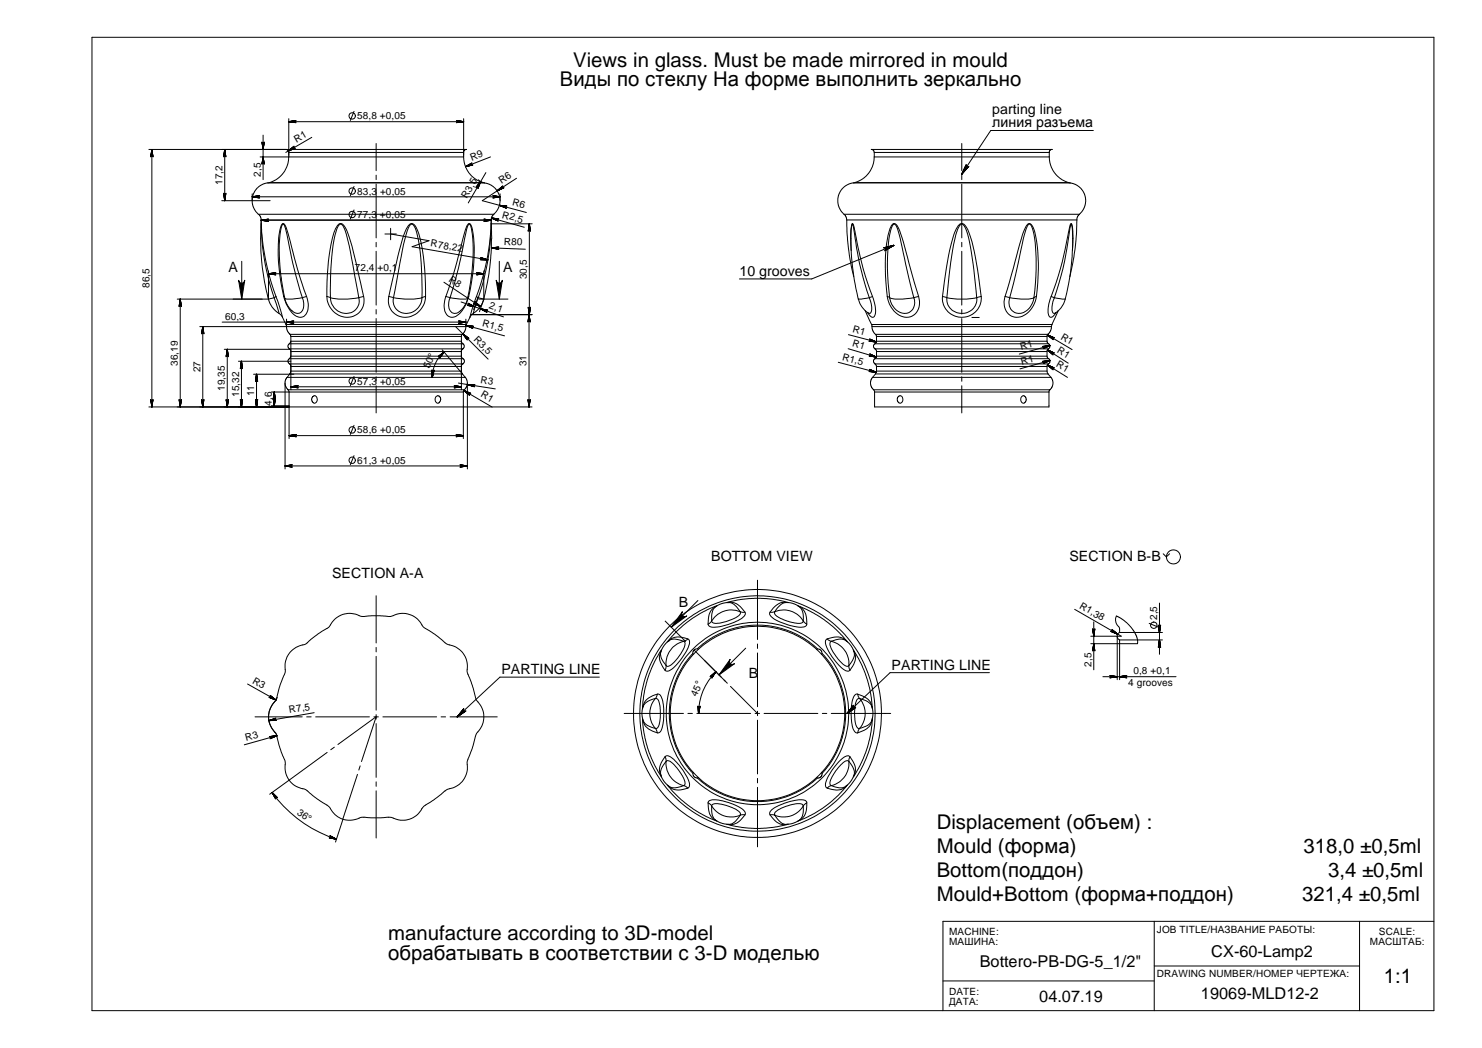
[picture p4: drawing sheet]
<svg xmlns="http://www.w3.org/2000/svg" width="420mm" height="297mm" viewBox="0 0 420 297" stroke-linecap="round" stroke-linejoin="round" font-family="sans-serif">
<defs><g id="words">
<g font-size="5.8">
<text x="162.5" y="19">Views in glass. Must be made mirrored in mould</text>
<text x="158.7" y="24.4">Виды по стеклу На форме выполнить зеркально</text>
<text x="265.6" y="235">Displacement (объем) :</text>
<text x="265.6" y="241.8">Mould (форма)</text>
<text x="369.6" y="241.8">318,0 ±0,5ml</text>
<text x="265.6" y="248.5">Bottom(поддон)</text>
<text x="376.5" y="248.5">3,4 ±0,5ml</text>
<text x="265.6" y="255.3">Mould+Bottom (форма+поддон)</text>
<text x="369.2" y="255.3">321,4 ±0,5ml</text>
<text x="110.1" y="266.6">manufacture according to 3D-model</text>
<text x="110.1" y="272">обрабатывать в соответствии с 3-D моделью</text>
<text x="392.3" y="278.7">1:1</text>
</g>
<g font-size="4.6">
<text x="277.7" y="274.1">Bottero-PB-DG-5_1/2&quot;</text>
<text x="343.4" y="271.2">CX-60-Lamp2</text>
<text x="294.6" y="284">04.07.19</text>
<text x="340.5" y="283.2">19069-MLD12-2</text>
</g>
<g font-size="4">
<text x="281.3" y="32.3">parting line</text>
<text x="281.3" y="36.1">линия разъема</text>
<text x="64.8" y="77">A</text>
<text x="142.6" y="77">A</text>
<text x="209.6" y="78.2">10 grooves</text>
<text x="201.6" y="158.9">BOTTOM VIEW</text>
<text x="303.2" y="159">SECTION B-B</text>
<text x="94.1" y="163.9">SECTION A-A</text>
<text x="192.4" y="172.2">B</text>
<text x="142.2" y="191">PARTING LINE</text>
<text x="252.8" y="189.8">PARTING LINE</text>
<text x="212.3" y="192.1">B</text>
</g>
<g font-size="2.8">
<text x="101.3" y="33.8">58,8 +0,05</text>
<text x="84" y="40.4" transform="rotate(-30 84 40.4)">R1</text>
<text x="133.8" y="45.7" transform="rotate(-21 133.8 45.7)">R9</text>
<text x="63" y="52.4" transform="rotate(-90 63 52.4)">17,2</text>
<text x="73.9" y="50.1" transform="rotate(-90 73.9 50.1)">2,5</text>
<text x="142.2" y="52.2" transform="rotate(-33 142.2 52.2)">R6</text>
<text x="101.3" y="55.1">83,3</text>
<text x="107.7" y="55.1">+0,05</text>
<text x="132.4" y="56.4" transform="rotate(-60 132.4 56.4)">R3,5</text>
<text x="145.1" y="58.1" transform="rotate(15 145.1 58.1)">R6</text>
<text x="101.3" y="61.8">77,3</text>
<text x="107.7" y="61.8">+0,05</text>
<text x="142.2" y="61.7" transform="rotate(15 142.2 61.7)">R2,5</text>
<text x="122" y="69.8" transform="rotate(10 122 69.8)">R78,22</text>
<text x="142.8" y="69.4" transform="rotate(2 142.8 69.4)">R80</text>
<text x="100.6" y="76.9">72,4</text>
<text x="107" y="76.9">+0,1</text>
<text x="42.4" y="81.6" transform="rotate(-90 42.4 81.6)">86,5</text>
<text x="127.1" y="79.6" transform="rotate(34 127.1 79.6)">R8</text>
<text x="149.4" y="79.1" transform="rotate(-90 149.4 79.1)">30,5</text>
<text x="138.5" y="87.3" transform="rotate(19 138.5 87.3)">2,1</text>
<text x="63.8" y="90.7">60,3</text>
<text x="136.6" y="92.5" transform="rotate(15 136.6 92.5)">R1,5</text>
<text x="241.6" y="94.1" transform="rotate(15 241.6 94.1)">R1</text>
<text x="300.5" y="96" transform="rotate(30 300.5 96)">R1</text>
<text x="134.1" y="96.2" transform="rotate(45 134.1 96.2)">R3,5</text>
<text x="238.7" y="102" transform="rotate(15 238.7 102)">R1,5</text>
<text x="241.5" y="98.1" transform="rotate(17 241.5 98.1)">R1</text>
<text x="289.5" y="99.2" transform="rotate(-15 289.5 99.2)">R1</text>
<text x="299.5" y="99.7" transform="rotate(31 299.5 99.7)">R1</text>
<text x="50.4" y="103.7" transform="rotate(-90 50.4 103.7)">36,19</text>
<text x="56.8" y="105.6" transform="rotate(-90 56.8 105.6)">27</text>
<text x="121.6" y="104.5" transform="rotate(-65 121.6 104.5)">50°</text>
<text x="149.3" y="103.9" transform="rotate(-90 149.3 103.9)">31</text>
<text x="289.7" y="103.4" transform="rotate(-15 289.7 103.4)">R1</text>
<text x="299.3" y="103.8" transform="rotate(30 299.3 103.8)">R1</text>
<text x="63.8" y="110.8" transform="rotate(-90 63.8 110.8)">19,35</text>
<text x="67.8" y="112.5" transform="rotate(-90 67.8 112.5)">15,32</text>
<text x="72.1" y="112.3" transform="rotate(-90 72.1 112.3)">11</text>
<text x="101.3" y="109">57,3 +0,05</text>
<text x="136.1" y="112.3" transform="rotate(30 136.1 112.3)">R1</text>
<text x="136.1" y="108.6" transform="rotate(10 136.1 108.6)">R3</text>
<text x="77.1" y="115" transform="rotate(-90 77.1 115)">4,6</text>
<text x="101.3" y="122.8">58,6 +0,05</text>
<text x="101.3" y="131.4">61,3 +0,05</text>
<text x="305.9" y="172.3" transform="rotate(30 305.9 172.3)">R1,38</text>
<text x="328" y="175.8" transform="rotate(-90 328 175.8)">2,5</text>
<text x="309.4" y="189" transform="rotate(-90 309.4 189)">2,5</text>
<text x="321.4" y="191.2">0,8 +0,1</text>
<text x="71.4" y="193.4" transform="rotate(30 71.4 193.4)">R3</text>
<text x="197.6" y="197.5" transform="rotate(-68 197.6 197.5)">45°</text>
<text x="319.9" y="194.4">4 grooves</text>
<text x="82.1" y="202.2" transform="rotate(-10 82.1 202.2)">R7,5</text>
<text x="69.8" y="210" transform="rotate(-15 69.8 210)">R3</text>
<text x="84" y="230.6" transform="rotate(36 84 230.6)">36°</text>
<text x="269.1" y="264.9">MACHINE:</text>
<text x="269.1" y="267.8">МАШИНА:</text>
<text x="328" y="264.4">JOB TITLE/НАЗВАНИЕ РАБОТЫ:</text>
<text x="388.4" y="267.9">МАСШТАБ:</text>
<text x="390.9" y="265">SCALE:</text>
<text x="269.1" y="281.9">DATE:</text>
<text x="328" y="276.9">DRAWING NUMBER/НОМЕР ЧЕРТЕЖА:</text>
<text x="269.1" y="284.8">ДАТА:</text>
</g>
</g></defs>
<g fill="none" stroke="#000" stroke-width=".28">
<path d="M26.1 10.6h380.4v275.9h-380.4zM74.6 38.3v12.6M81.9 33.6v10.9M81.9 34.5h49.5M88.4 38.9l-7.4 4.3M100.4 31.6l-1.1 2.5M131.4 33.6v10.9h-49.5M310 37h-29.1l-8.2 12.3M42.2 42.4h38.8M43.1 42.4v72.9M62.9 56.9h13.7M63.7 42.4v14.5"/>
<path d="M71.5 54.9v2M71.5 55.8h70.3M73.7 44.5h8.2M75.9 51.8l-1.4 .4-1.1 .7-1 1-.6 1.2-.3 1.1 .2 2.1 .6 1.3 1 1.1M75.9 51.8h61.5M76.4 51.8h-.5M76.4 51.8h60.5M81 42.4h51.3l-.7 .2-.2 .6h-49.5l-.3-.7zM81.9 44.5l-.5 2.4-1.3 2.4-1.8 1.6-1.9 .9M100.4 59.5l-1.1 2.6M100.4 52.9l-1.1 2.5M106.6 40.7v7.7"/>
<path d="M106.6 49.6v1.3M106.6 52.2v15.2M131.4 44.4l.4 2.3 1 2.2 1.8 1.8 2.3 1.1M135.6 51l1.3 .8M136.9 51.8h.5M137.3 51.8l1.5 .4 1 .7 1 1 .7 1.4 .3 1.3-.2 1.4-.5 1.5-1.1 1.2M137.8 48.9l-5 8.6M139.1 44.5l-7.1 2.7M141.8 54.9v2M146.4 50.5l-9.7 6.4 12.5 3.3M242 51.8l-1.2 .3-1.4 .8-.9 1-.7 1.2-.3 1.1 .2 2.1 .6 1.3 1 1.1M247.9 44.5l-.5 2.7-1.1 1.9-1.7 1.6-2.2 1"/>
<path d="M247.9 43.2l-.3-.6-.6-.2h51.3l-.7 .2-.1 .6M247.9 43.2h49.6M247.9 43.2v1.3M272.7 40.7v7.7M272.7 49.6v1.3M272.7 52.2v15.2M297.5 44.4l.3 2.3 1.1 2.2 1.8 1.8 2.2 1.1M297.5 43.2v1.3h-49.6M302.9 51.8h.5h-61.4M302.9 51.8h-60.9M303.4 51.8l1.4 .4 1.1 .7 .9 1 .8 1.4 .2 1.3-.1 1.4-.6 1.5-1.1 1.2M68.5 74.1v10.7"/>
<path d="M73.3 60.7l.6 .8 .1 .8M73.3 60.7h66.7M74 63.5a67.1 67.1 0 0 0 2.1 21.3M74 63.4a67.7 67.7 0 0 0 4.2 20.6M74 62.3h65.3M74 63.5l.1 .8a65.2 65.2 0 0 0 3.6 20.1M74 62.3v1.2M74 62.4h65.3M76.1 76.8v8M76.1 77.6h61.1M79.8 78.9l.9 5.6M79.8 78.8a37.3 37.3 0 0 1 .1-14.8l.1-.2a.3 .3 0 0 1 .2-.3 .3 .3 0 0 1 .4 .3l.7 2.5 .8 3.9a126.2 126.2 0 0 0 3.6 14.2"/>
<path d="M106.6 68.7v1.3M106.6 71.2v15.3M109.1 66.3h3.3M110.7 64.7v3.3M110.7 66.3l10.9 1.9-4.8 1.7 21.5 3.7M125.9 80l10.3 6.9M133.6 78.9l-1 5.6M133.6 78.8a35.7 35.7 0 0 0-.3-15 .44 .44 0 0 0-.6-.1 .44 .44 0 0 0-.2 .5l-.8 3.5a129 129 0 0 1-4.1 16.7M137.2 76.8v8M139.2 63.4l.1 .1M139.2 63.4a64.5 64.5 0 0 1-4.1 20.6M139.2 62.3v1.1"/>
<path d="M139.2 63.4h11.7M139.3 63.5l.1 4.2M139.3 63.5a68.8 68.8 0 0 1-3.7 20.9M139.3 62.3v1M139.3 61.8l9.3 2.6M139.3 70.3l9.6 .3M139.4 67.7a72.2 72.2 0 0 1-2.2 17.1M140 60.7l-.6 .8-.1 .8M141.6 74.1v10.7M150.1 63.4v25.8M239.3 60.7l.6 .8 .1 .8M239.3 60.7h66.7"/>
<path d="M240.1 62.3a68 68 0 0 0 1.9 16.1M240.1 62.3h65.2M241.3 71a19.7 19.7 0 0 1 .2-7.5l.2-.1 .2 .2a161.8 161.8 0 0 0 4.7 18.5l.8 1.9M253.4 69.5l-23.3 9.6h-20.5M272.7 68.7v1.3M272.7 71.2v15.3M304 71l.2-5.4a2.36 2.36 0 0 0-.6-2.2l-.2 .5a139.5 139.5 0 0 1-5.4 20.1M304.1 67.6l-.1 3.9a63.1 63.1 0 0 1-2 13.2M304.1 67.6l-.1-3.3-.3-.8-.2 .5a121.8 121.8 0 0 1-4.6 20.4M304.1 67.6h.1M305.3 62.3a68.2 68.2 0 0 1-2 16.1M306 60.7l-.6 .8-.1 .8"/>
<path d="M50.2 84.8h25.9M51.1 84.8v30.5M56.6 92.6h24.6M57.5 92.6v22.7M63 91.3h69.1M63.6 99h18.9M64.4 99v16.3M76.1 84.8l1 2.2 2 1.8M77.7 84.4l-1.6 .4M77.7 84.4l1.4 4.4M78.2 84l1.9 5.9M78.2 84l-.5 .4"/>
<path d="M79.1 88.8l1 1.1M80.1 89.9l1 2.1M80.4 84a44.4 44.4 0 0 1-.9-19.6 .79 .79 0 0 1 1.1-.9 19.3 19.3 0 0 1 2 6.4 124.2 124.2 0 0 0 4.3 14.1M80.4 84a8 8 0 0 0 4.4 5.9 2.48 2.48 0 0 0 2.6-2.9v-1l-.5-2M80.4 84l.3 .1M80.7 84.5l.2 .7a6.2 6.2 0 0 0 1.8 2.8M81.1 92l.1 .6M81.1 92h51.1M81.2 92.6l.3 1.2 .7 .9M81.2 92.6h50.9M81.2 90.5v2.1M82 97.4l.4-.7h48.4l.4 .7"/>
<path d="M82.1 98.9l.4 .7h48.3l.1-.4 .3-.3M82.1 98.9h49.1M82.2 94.8l.3 .6M82.5 95.4h48.3M82.5 95.4v15.1M82.7 88h.1M85.7 84.4l-2.9 .4h-1.5l-.6-.3M85.7 84.4a4.5 4.5 0 0 1 .2 3.4 1.8 1.8 0 0 1-3.2 .2M86.9 84l-1.2 .4M92.7 84a55.5 55.5 0 0 1 2.4-19.2 1.75 1.75 0 0 1 1.8-1.4 4.3 4.3 0 0 1 1.7 2.8l1.2 3.7 3.3 14.1M92.7 84a5.7 5.7 0 0 0 8.9 4.8 4.8 4.8 0 0 0 1.5-4.8M92.7 84l1 .4"/>
<path d="M93.7 84.4a66.6 66.6 0 0 1 1.8-19.4 1.39 1.39 0 0 1 1.3-1.4 5 5 0 0 1 1.4 2.7l1.2 5.1 2.3 13M93.7 84.4l2.4 .4h2.4l3.2-.4M93.7 84.4a4.3 4.3 0 0 0 2.9 4.2 4.3 4.3 0 0 0 4.8-1.6l.4-1.2-.1-1.4M103.1 84l-1.4 .4M106.6 87.7v1.3M106.6 90.3v15.2M110.2 84l1.9-8.1a62.5 62.5 0 0 1 3.1-11.1 1.83 1.83 0 0 1 1.8-1.4 3.7 3.7 0 0 1 1.7 2.8 61.4 61.4 0 0 1 1.9 17.8M110.2 84a4.9 4.9 0 0 0 2.5 5.5 4.9 4.9 0 0 0 5.9-1.1 6 6 0 0 0 2-4.4M110.2 84l1.3 .4M111.5 84.4l1.6-8.3a49.5 49.5 0 0 1 2.9-12 .75 .75 0 0 1 .9-.6 .75 .75 0 0 1 .6 .8 34 34 0 0 1 2 12.2l.1 7.9M111.5 84.4l3.4 .4h2.4l2.3-.4M111.5 84.4a3.8 3.8 0 0 0 2.3 4.2 3.8 3.8 0 0 0 4.6-1.2l1-1.6 .2-1.4"/>
<path d="M120.6 84l-1 .4M125.3 99.1l5.8 6.9M125.9 99.8a9.5 9.5 0 0 0-3.3 7.2M126.4 84a173.4 173.4 0 0 0 5.3-18l.4-1.2a1.4 1.4 0 0 1 1.1-1.4 3.9 3.9 0 0 1 .9 2.8 50.1 50.1 0 0 1-1.2 17.8M126.4 84a5.1 5.1 0 0 0 .7 5.6 2.77 2.77 0 0 0 3.6-1.2 11.5 11.5 0 0 0 2.2-4.4M126.4 84l1.2 .4M127.6 84.4l2.9 .4h1.5l.6-.3M127.6 84.4l-.2 .5a2.94 2.94 0 0 0 1.1 3.9 2.14 2.14 0 0 0 2.1-.8M129.2 92.6l9.2 9.2M130.6 88h.1M130.7 85.6l12 4.2M130.8 95.4v15.1"/>
<path d="M131.1 94.7l-.3 .7M131.2 97.4l.4 .5v.5l-.4 .5M131.2 97.4h-49.2l-.4 .8 .5 .7M132.1 92.6l-.3 1.3-.7 .9h-48.9M132.1 90.5v2.1M132.1 92.2l10.9 3M132.2 92l-.1 .6M132.6 84.5l-.6 1.6-1.4 1.9M132.9 84l-.2 .1M133.2 89.9l-1 2.1M133.6 89.2h17.3M134.2 88.8l-1 1.1"/>
<path d="M135.1 84l-1.9 5.9M135.1 84l.5 .4M135.5 84.2l-1.2 3.5M135.6 84.4l1.6 .4M135.6 84.4l-1.4 4.4M135.6 84.8h8.5M137.2 84.8l-.6 1.5-.6 .9-1.8 1.6M137.2 84.8l-1.3 3.5M150 89.2v26.1M240.5 98.8l8 2.4M240.5 94.9l8 2M243.3 84.7l1 2.2 1.8 1.8"/>
<path d="M245.3 88l1.8 4M246.1 88.7h.1M246.5 84.4a118.8 118.8 0 0 1-4.7-20.7h-.2a53.3 53.3 0 0 0 1.4 19.3l.3 1.7M246.5 84.4l-3.2 .3M246.5 84.4l.5 1.8 .1 2a.58 .58 0 0 1-.3 .6 .58 .58 0 0 1-.7-.1M247.1 92l.1 .6M247.1 92h51.1M247.2 92.6l.3 1.3 .7 .9M247.2 92.6h50.9M247.4 84a7.1 7.1 0 0 1 .4 5.8 1.52 1.52 0 0 1-1.8-1.2M247.4 84l-.9 .4M248.1 97.4l-.5 .5v.5l.5 .5"/>
<path d="M248.1 98.9l.4 .7M248.1 98.9h49.2M248.1 97.4h49.2M248.2 94.8l.3 .6M248.2 94.8h48.9M248.5 96.7l-.4 .7M248.5 96.7h48.3M248.5 99.6h48.3M248.5 99.6v1.4M251.5 84a46.9 46.9 0 0 1 .8-19.2 1.53 1.53 0 0 1 1.4-1.4 4.3 4.3 0 0 1 1.6 2.8l5.1 17.8M251.5 84a6.2 6.2 0 0 0 6.1 5.9 4.3 4.3 0 0 0 2.8-5.9M251.5 84l.7 .4"/>
<path d="M252.2 84.4a51.5 51.5 0 0 1 .5-19.8l.3-.6a.56 .56 0 0 1 .5-.5 .56 .56 0 0 1 .6 .5 55.9 55.9 0 0 1 2.7 10.8l2.3 9.6M252.2 84.4l1.6 .4h2l3.3-.4M252.2 84.4a4.5 4.5 0 0 0 5.4 4.2 3.3 3.3 0 0 0 1.5-4.2M260.4 84l-1.3 .4M267.2 84a76.3 76.3 0 0 1 3.7-18.7 2.46 2.46 0 0 1 1.9-1.9 3.4 3.4 0 0 1 2 2.8 84.9 84.9 0 0 1 3.4 17.8M267.2 84a5.5 5.5 0 0 0 5.5 5.9 5.5 5.5 0 0 0 5.5-5.9M267.2 84l1.2 .4M268.4 84.4l.2-2.1a71.5 71.5 0 0 1 3.1-17.7 .92 .92 0 0 1 .5-.9 .92 .92 0 0 1 .9 .1 12.7 12.7 0 0 1 2.1 6.4l.9 6.3 .8 7.9M268.4 84.4l3 .4h2.5l3-.4M268.4 84.4a4.2 4.2 0 0 0 4.3 4.4 4.2 4.2 0 0 0 4.2-4.4M272.7 87.7v1.3M272.7 90.3v15.2"/>
<path d="M275.5 90h2.1M278.2 84l-1.3 .4M284.9 84l3.3-11.5a35.1 35.1 0 0 1 2.7-8.4 .9 .9 0 0 1 .9-.8 .9 .9 0 0 1 .9 .8 26.1 26.1 0 0 1 1.7 10.4l-.2 5.7-.4 3.8M284.9 84a4.2 4.2 0 0 0 3.3 5.9 6.4 6.4 0 0 0 5.6-5.9M284.9 84l1.4 .4M286.3 84.4l1.6-6.3 2.2-10.4 1.2-3.7a.56 .56 0 0 1 .5-.5 .56 .56 0 0 1 .6 .5 19.7 19.7 0 0 1 1.3 7.4v7.1l-.6 5.9M286.3 84.4l3.2 .4h2l1.6-.4M286.3 84.4a3 3 0 0 0 .5 3.5 3 3 0 0 0 3.5 .6l1.8-1.5 .6-1.2 .4-1.4M293.8 84l-.7 .4M296.8 96.7l.5 .7M296.8 95.4h-48.3v1.3M296.8 95.4v1.3"/>
<path d="M296.8 99.6v1.4M297 94.9l7 4.2M297 99.2l5.9 3.7M297.1 94.7l-.3 .7M297.3 97.4l.3 .5v.5l-.3 .5M297.3 98.9l-.4 .3-.1 .4M297.7 97.9l-8.7 2.5M298 84a7.3 7.3 0 0 0-.4 5.8l.1 .1a1.88 1.88 0 0 0 1.7-1.3M298 84l.9 .4M298.1 92.6l-.2 1.1-.8 1.1M298.2 92l-.1 .6M298.9 84.4l3.1 .3"/>
<path d="M298.9 84.4l-.5 1.8-.2 1.7a.7 .7 0 0 0 .2 .8 .7 .7 0 0 0 .9 0M299.3 88.7l-.1 .1M300 88l-1.8 4M302 84.7l-.5 1.5-.6 1-1.7 1.5M42.2 115.3h108.6M67.6 102.4h14.9M68.5 102.4v12.9M71.9 106.1h11.4M72.7 106.1v9.2M76.9 115h5.1M76.9 111.1h5.1M77.8 111.1v3.9"/>
<path d="M80.8 108.6v24.3M81.4 107l-.5 .9-.1 1.1 .3 .7 .6 .7M81.4 107h50.5M82 111.1h49.4M82 111.1v13.2M82 101.6l.4-.6h48.4l.4 .7M82.1 101.7l-.5 .6 .1 .5 .4 .3M82.1 101.7h49.1M82.1 105.9l.3-.7h48.4l.3 .8M82.2 106h48.9M82.2 106l-.8 1M82.5 109.6h48.3"/>
<path d="M88.6 112.5a.79 .79 0 0 1 1-.2 .79 .79 0 0 1 .4 .9 .8 .8 0 0 1-.7 1 .8 .8 0 0 1-.9-.8zM100.4 106.7l-1.1 2.6M106.6 106.8v1.3M106.6 109.3v7.7M123.6 112.4a.71 .71 0 0 1 .7-.2 .71 .71 0 0 1 .5 .6l.1 .6-.3 .5a.65 .65 0 0 1-.7 .4 .65 .65 0 0 1-.5-.7v-.6zM130 108.6l10.4 1.6M131.1 106l.8 1M131.2 103.1l-.4 .8h-48.3l-.4-.7M131.2 101.6l.5 .6-.1 .5-.4 .5h-49.1M131.4 111.1v13.2M131.5 110.7l8 4.7M131.6 110.4l-.2 .7"/>
<path d="M131.9 106.9l.5 .8 .1 1-.2 .9-.6 .9h-50l.3 .6M132.5 108.6v24.3M237.7 102.7l10.8 2.8M247.4 107l-.5 .8-.1 1.1 .3 .9 .5 .7M247.4 107h50.5M247.9 111.1h49.5M247.9 111.1v4.2h49.5v-4.2M248.1 101.7l-.5 .4v.5l.5 .5M248.1 103.2l.4 .7M248.1 103.2h49.2M248.1 101.7h49.2M248.2 106h48.9"/>
<path d="M248.2 106l-.8 1M248.5 101l-.4 .7M248.5 105.2l-.3 .8M248.5 101h48.3M248.5 105.2h48.3M254.6 112.4a.81 .81 0 0 1 1.1-.1 .81 .81 0 0 1 .2 1.1 .79 .79 0 0 1-.7 .8 .79 .79 0 0 1-.8-.7zM272.7 106.8v1.3M272.7 109.3v7.7M290.4 112.3l.5 .6 .1 .5-.3 .5a.65 .65 0 0 1-.8 .4 .65 .65 0 0 1-.5-.7 .87 .87 0 0 1 .1-1 .87 .87 0 0 1 1-.3M296.8 101l.5 .7M296.8 105.2l.3 .8M296.8 103.9h-48.3v1.3"/>
<path d="M296.8 103.9v1.3M297 103.4l5.6 3.6M297.1 106l.8 1M297.2 103.1l-.4 .8M297.3 101.6l.4 .6-.1 .5-.3 .5M297.6 110.4l-.2 .7M297.7 102.2l-8.5 2.3M297.9 106.9l.5 .8 .1 1-.2 .9-.6 .9h-50l.2 .6M80.8 132.1h51.7M82 123.5h49.4M100.4 129.1l-1.1 2.6M100.4 120.6l-1.1 2.5"/>
<path d="M329.8 157l.9 .8 .9-.8M106.6 168.9v13.3M110.1 174.7l-2.4-.2-3.5 .1a4.4 4.4 0 0 1-3.4-.5 6.5 6.5 0 0 0-7.6 3.7l-2.8 1.7-2.3 1.7a4.4 4.4 0 0 1-3.3 1.9 6.4 6.4 0 0 0-3.9 7.4l-1.5 3.8-.9 3.4M110.1 174.7h.6a6.5 6.5 0 0 1 8 1.1 5.9 5.9 0 0 0 2.5 2.7l4 2.8a5.3 5.3 0 0 0 3.6 1.9 6.3 6.3 0 0 1 3.6 7.1l1.5 4.1 .9 3.2M188.5 176l5.9 5.9M197.9 170.2l-7.6 7.6M201.8 176l-1.1 .9M203.2 171.8a4 4 0 0 0-2.4 4.3l-.1 .8M203.4 171.6l-3 1.3-4.1 2.4-4.4 3.5-2.8 3.1M206 170.8l4-.9 4-.3 5.2 .3 4.3 .9M206.2 170.8a4.2 4.2 0 0 1 4.5 2.1l.5 .6M206.6 170.8h.1"/>
<path d="M206.6 170.8l-1.9 .3-1.7 .8a3 3 0 0 0-1.2 2.8v1.3M206.6 170.8a3.5 3.5 0 0 1 2.9 2l.3 .6M209.8 173.4a1.63 1.63 0 0 1-1.4 1.8 11.6 11.6 0 0 1-6.2 1.4l-.4-.6M209.8 173.4l1.4 .1M209.8 173.4a6.6 6.6 0 0 0-8 2.6M211.2 173.5a1.83 1.83 0 0 1-1.5 2.1 15.4 15.4 0 0 1-8.3 2.1l-.4-.3-.3-.5M214.8 164.5v16.8M218.3 173.5a1.37 1.37 0 0 0 .9 1.8 15.9 15.9 0 0 0 8.7 2.4l.7-.4 .1-.4M219.7 173.4a1.44 1.44 0 0 0 1.2 1.7 11.3 11.3 0 0 0 6.4 1.5l.4-.6M219.7 173.4l-1.4 .1M219.7 173.4a6.5 6.5 0 0 1 8 2.6M222.8 170.8l1.8 .2 2.1 1"/>
<path d="M222.9 170.8a3.9 3.9 0 0 0-3.2 2.6M223.3 170.8a4 4 0 0 0-4.5 2.1l-.5 .6M226.1 171.6l3.8 1.7 3.7 2.3 3.4 2.8 3.3 3.6M226.3 171.8h.1a4.3 4.3 0 0 1 2.3 4.4v.7M226.7 172a4.2 4.2 0 0 1 1 4M226.7 172h.1M227.7 176l1 .9M304.7 172.7l13.2 7.6h-8.7M310.1 176.3v13.6M317.4 179.3a1.16 1.16 0 0 0-.7 1 1.16 1.16 0 0 0 .7 1.1M317.4 179.3v-1.3a2.98 2.98 0 0 1-.9-3.4l2.1 1.2 2.5 2.5 1.1 2.1 .3 1.2v.8h-13.3M317.4 179.3h12.2"/>
<path d="M325.8 176.7l2.6 1M328.7 170.9v14.5M70.2 193.9l8 4.5M77.9 198.9a6.1 6.1 0 0 0 0 8.6M77.9 198.9a6.2 6.2 0 0 0 0 8.6M78.5 197.7l-.6 1.2M106.6 183.5v1.3M106.6 186v15.3M134.8 197.7l.2 .5a6.5 6.5 0 0 1 .1 9.7l-1.2 4.2-1.3 3.1M169.9 191.9h-28.2l-12.1 11.3M185.8 198a4.3 4.3 0 0 0-3.5 2.3M185.8 198a1.7 1.7 0 0 1 1.3 1.9 10 10 0 0 1-.7 6.5h-.6"/>
<path d="M185.8 198a6.5 6.5 0 0 0 0 8.4M186.4 196.8a4.7 4.7 0 0 0-4.1 3.5l-.1 .3M186.4 196.8a1.4 1.4 0 0 1 1.3 1.4 15.1 15.1 0 0 1-.5 9.2l-.8 .3M186.4 196.8l-.6 1.2M187.5 184.4a4 4 0 0 0 .2 4.4l.9 1.2M187.6 184.2l-2.1 3.4-2 5.2-1 4.3-.3 3.8M188.8 188.6l-.2 1.4M189.7 181.6l-1.3 1.1-.8 1.5a3.3 3.3 0 0 0 .8 3.9l.4 .5M189.7 181.6a3.4 3.4 0 0 1 3.5 0l.6 .2M189.7 181.6h.1M193.8 181.8h.2a2.42 2.42 0 0 1-.6 2.8 9.5 9.5 0 0 1-4 4.3l-.6-.3M193.8 181.8a6.6 6.6 0 0 0-5 6.8"/>
<path d="M195 181.1a4.8 4.8 0 0 0-5.4 .5l-.2 .2M195 181.1a1.58 1.58 0 0 1 .2 2.2 15.7 15.7 0 0 1-5.7 6.9h-.5l-.4-.2M195 181.1l-1.2 .7M196.5 185.2l-2.2 2.6-2 3.4-1.3 3.1-1.1 4.8a22.5 22.5 0 0 0 .1 6.8l1.1 4.4 1.4 3.4 2.1 3.4 1.9 2.1M196.8 184.3l9.4 9.4M197.7 183.9l1.4-1.3 2.3-1.6 4.1-2.1 3.5-1.1 4.6-.6 5.2 .3 4.7 1.3 4.7 2.3 3.6 2.8M198 184l-.7-.1-.5 .3-.4 .6 .1 .7M202.9 190.4a16.6 16.6 0 0 0-4.9 11.8M207.1 194.5l7.7 7.7M211.4 183.7l-7.6 7.6M214.8 182.5v1.3M214.8 185.1v15.2"/>
<path d="M231.5 184h.7l.5 .3 .3 .5v.7M233 185.2l3.1 3.8 1.8 3.6 1.5 5 .4 4.6M234.5 181.1a5.2 5.2 0 0 1 4.9 .1l.7 .6M234.5 181.1a1.33 1.33 0 0 0-.3 2 16.2 16.2 0 0 0 5.6 7l.8 .1 .4-.2M234.5 181.1l1.2 .7M235.7 181.8a4.4 4.4 0 0 1 4.1-.2l1.4 1.3 .9 1.9M235.7 181.8a2.13 2.13 0 0 0 .3 2.7 9.8 9.8 0 0 0 4.2 4.4l.5-.3M235.7 181.8a6.6 6.6 0 0 1 5 5.6v1.2M240.7 188.6l.3 1.4M241.9 184.2l2.6 4.6 1.5 4.2 .9 3.9 .4 4M242 184.4v.1a4 4 0 0 1-.6 4.8l-.4 .7M242.1 184.8a4.3 4.3 0 0 1-1.4 3.8"/>
<path d="M242.1 184.8h.1M243.2 196.8a5.3 5.3 0 0 1 3.9 2.9l.2 .9M243.2 196.8a1.44 1.44 0 0 0-1.5 1.5 14.7 14.7 0 0 0 .5 8.9l.5 .5h.5M243.2 196.8l.5 1.2M243.7 198a4.4 4.4 0 0 1 3.5 2.3M243.7 198a1.75 1.75 0 0 0-1.3 2.1 9.4 9.4 0 0 0 .8 6.3h.5M243.7 198a6.5 6.5 0 0 1 0 8.4M280.5 190.7h-28.2l-12.1 11.5M312.7 191.8h20.7M316.7 180.3v12.3M317.4 181.4v11.2M317.4 181.4h12.2"/>
<path d="M72.3 203.2h13.4M77.9 207.5l.6 1.2zM78.5 208.7l1.7 5.6a4.2 4.2 0 0 1 .6 3.5 6.4 6.4 0 0 0 5.9 6l.4 .4M78.5 208.5l-9.2 2.6M87 203.2h1.2M89.1 202l-12.9 2.2M89.5 203.2h15.2M92.8 213.3l-16.3 11.8M94.8 211.8l-1 .7M101.3 219.5l-4.1 12.6M102.1 217.1l-.4 1.2M106 203.2h1.3"/>
<path d="M106.6 203.2l-10.8 7.8M106.6 202.6v1.2M106.6 205.1v15.2M106.6 203.2l-4.1 12.6M108.5 203.2h15.3M125.1 203.2h1.2M127.6 203.2h13.4M132.7 215.3l-.2 .5a6.5 6.5 0 0 1-5.6 7.9l-4 3.1a9.5 9.5 0 0 0-4.5 4 6.3 6.3 0 0 1-7.4 .9l-6.5 .1a5.3 5.3 0 0 0-3.6 .4 6.3 6.3 0 0 1-7.5-3.4l-3.4-2.3-2.9-2.4M177 202.2h16.8M182.2 203.6l.3 4 1.1 4.3 1.9 4.8 2 3.5M182.2 203.8a4.1 4.1 0 0 0 3.4 3.7l.8 .2M182.3 200.3l-.3 1.5 .3 2.4"/>
<path d="M182.3 204.2a4.1 4.1 0 0 0 3.5 2.2M182.3 200.3h.1M185.8 206.4l.6 1.3M187.4 219.7l.9 1.9 1.3 1.2a3.4 3.4 0 0 0 3.6 .1l.6-.2M187.4 219.7h.1M188.6 214.5a4.7 4.7 0 0 0-1.2 5.3l.1 .2M188.6 214.5a1.5 1.5 0 0 1 2.1 .5 15 15 0 0 1 4.8 7.5l-.1 .5-.4 .4M188.6 214.5l.2 1.3M188.8 215.8a4.4 4.4 0 0 0-1.4 3.9M188.8 215.8a1.49 1.49 0 0 1 2 .6 11.5 11.5 0 0 1 3.4 5.7l-.4 .6M188.8 215.8a6.5 6.5 0 0 0 5 6.9M195 202.2h1.3"/>
<path d="M196.6 218.9v1.1l.5 .4 .5 .1M197.6 202.2h15.2M214.1 202.2h1.2M214.8 201.6v1.2M214.8 204.1v15.3M216.6 202.2h15.3M233 218.9l.1 .5-.3 .7-.6 .4h-.7M233.1 202.2h1.3M235.7 202.2h16.8M239.7 202.2l-.4 4.9-1.3 4.4-2.2 4.1-2.8 3.7M240.7 215.8a4.6 4.6 0 0 1 1.4 3.9M240.7 215.8a1.51 1.51 0 0 0-2 .7 11 11 0 0 0-3.4 5.6l.4 .6"/>
<path d="M240.7 215.8a6.7 6.7 0 0 1-1.3 4.4 6.3 6.3 0 0 1-3.7 2.5M241 214.5a5.3 5.3 0 0 1 1.4 4.6l-.4 .9M241 214.5a1.39 1.39 0 0 0-2 .3 14.5 14.5 0 0 0-5 7.8l.1 .5 .4 .3M241 214.5l-.3 1.3M242.1 219.7l-1.1 2-1.2 1.2M243.7 206.4l-.5 1.3M247.2 200.2l.3 1.5-.3 2.5M247.2 204.2a3.7 3.7 0 0 1-2.9 2.1l-.6 .1M247.2 204.2h.1M247.3 203.8v.1a4.1 4.1 0 0 1-3.5 3.6l-.6 .2M247.3 203.6l-.3 3.6-1 4.4-1.7 4.5-2.4 4.1M77.1 224.6a36.3 36.3 0 0 0 18.3 13.3"/>
<path d="M97.2 232.2l-2.1 6.5M106.6 221.6v1.3M106.6 224.1v13.4M189.2 222.5l3.2 3.5 4.1 3.3 3.4 2 3.4 1.5M189.4 222.7a4.2 4.2 0 0 0 4.9 .9l.7-.2M193.8 222.7l1.2 .7M198 220.5h-.4M200.7 227.6a5.1 5.1 0 0 0 1.7 4.6l.8 .4M200.7 227.6a1.81 1.81 0 0 1 2.5-.9 14.5 14.5 0 0 1 7.9 3.2l.2 .7-.1 .4M200.7 227.6l1.1 .9M201.8 228.5v1.2a3.4 3.4 0 0 0 1.1 2.7M201.8 228.5l.3-.5a9 9 0 0 1 5.9 1.1l1 .6a1.18 1.18 0 0 1 .8 1.3"/>
<path d="M201.8 228.5a6.5 6.5 0 0 0 8 2.5M202.9 232.4l2 1 1.7 .2M202.9 232.4h.1M209.8 231a4.3 4.3 0 0 1-3.2 2.7M211.2 231a5.3 5.3 0 0 1-4 2.8l-1-.1M211.2 231h-1.4M214.8 220.6v1.3M214.8 223.2v16.8M218.3 231a4.8 4.8 0 0 0 4.7 2.7l.3-.1M218.3 231h1.4M219.7 231a4.1 4.1 0 0 0 3.2 2.7M222.9 233.7h.1"/>
<path d="M223.5 233.6l-4 .9-4 .3-5.2-.3-4.3-.9M227.7 228.5a3.8 3.8 0 0 1-1.2 4l-1.7 .9-1.9 .3M227.7 228.5l-.2-.5a7.6 7.6 0 0 0-5.2 .8l-1.9 .9a1.12 1.12 0 0 0-.7 1.3M227.7 228.5a6.4 6.4 0 0 1-8 2.5M228.7 227.6a4.6 4.6 0 0 1-2 4.9l-.4 .1M228.7 227.6v-.2a2.2 2.2 0 0 0-2.7-.6 14.1 14.1 0 0 0-7.6 3.2l-.2 .5 .1 .5M228.7 227.6l-1 .9M231.8 220.5l-1.5 1.3-2.2 1.5-4.1 2.2-3.5 1.1-4.6 .6-5.2-.3-4.7-1.3-4.7-2.3-3.6-2.8M235.7 222.7a4.4 4.4 0 0 0 4.1 .2M235.7 222.7l-1.2 .7M239.8 222.9h.1M240.1 222.6v.1a4.1 4.1 0 0 1-4.9 .9l-.7-.2"/>
<path d="M240.3 222.5l-2.8 3-4.3 3.6-3.1 1.9-4 1.8M267.3 278h59.9M327.2 261.1v25.4M327.2 273.8h58.2M385.4 261.1v25.4M406.5 261.1h-139.2v25.4"/>
<circle cx="99.8" cy="32.9" r=".91"/>
<circle cx="99.8" cy="54.2" r=".91"/>
<circle cx="99.8" cy="60.8" r=".91"/>
<circle cx="99.8" cy="108" r=".91"/>
<circle cx="99.8" cy="130.5" r=".91"/>
<circle cx="99.8" cy="121.9" r=".91"/>
<circle cx="332.7" cy="157.8" r="2"/>
<circle cx="327.1" cy="177.2" r=".91"/>
<circle cx="214.8" cy="202.2" r="24.7"/>
<circle cx="214.8" cy="202.2" r="33.4"/>
<circle cx="214.8" cy="202.2" r="25.8"/>
<circle cx="214.8" cy="202.2" r="35.1"/>
</g>
<g fill="#000" stroke="#000" stroke-width=".28">
<path d="M81.9 34.5l2 .3z" fill-rule="evenodd"/>
<path d="M81.9 34.5l2 .2z" fill-rule="evenodd"/>
<path d="M81.9 34.5l1.9 .2z" fill-rule="evenodd"/>
<path d="M81.9 34.5l1.8 .1z" fill-rule="evenodd"/>
<path d="M81.9 34.5l1.8-.1z" fill-rule="evenodd"/>
<path d="M81.9 34.5l1.8-.2z" fill-rule="evenodd"/>
<path d="M81.9 34.5l1.9-.3z" fill-rule="evenodd"/>
<path d="M81.9 34.5l2-.3z" fill-rule="evenodd"/>
<path d="M81.9 34.5l2-.4z" fill-rule="evenodd"/>
<path d="M129.4 34.1l2 .4z" fill-rule="evenodd"/>
<path d="M129.5 34.2l1.9 .3z" fill-rule="evenodd"/>
<path d="M129.5 34.2l1.9 .3z" fill-rule="evenodd"/>
<path d="M129.6 34.3l1.8 .2z" fill-rule="evenodd"/>
<path d="M129.7 34.4l1.7 .1z" fill-rule="evenodd"/>
<path d="M129.7 34.5h1.7z" fill-rule="evenodd"/>
<path d="M129.6 34.6l1.8-.1z" fill-rule="evenodd"/>
<path d="M129.5 34.7l1.9-.2z" fill-rule="evenodd"/>
<path d="M129.4 34.8l2-.3z" fill-rule="evenodd"/>
<path d="M43.1 42.4l.3 2.1z" fill-rule="evenodd"/>
<path d="M43.1 42.4l.2 2z" fill-rule="evenodd"/>
<path d="M43.1 42.4l.2 1.9z" fill-rule="evenodd"/>
<path d="M43.1 42.4l.1 1.8z" fill-rule="evenodd"/>
<path d="M43.1 42.4v1.7z" fill-rule="evenodd"/>
<path d="M43.1 42.4l-.2 1.8z" fill-rule="evenodd"/>
<path d="M43.1 42.4l-.3 1.9z" fill-rule="evenodd"/>
<path d="M43.1 42.4l-.3 2z" fill-rule="evenodd"/>
<path d="M43.1 42.4l-.4 2.1z" fill-rule="evenodd"/>
<path d="M63.7 42.4l-.3 2.1z" fill-rule="evenodd"/>
<path d="M63.7 42.4l-.3 2z" fill-rule="evenodd"/>
<path d="M63.7 42.4l-.2 1.9z" fill-rule="evenodd"/>
<path d="M63.7 42.4l-.1 1.8z" fill-rule="evenodd"/>
<path d="M63.7 42.4l.1 1.7z" fill-rule="evenodd"/>
<path d="M63.7 42.4l.2 1.8z" fill-rule="evenodd"/>
<path d="M63.7 42.4l.3 1.9z" fill-rule="evenodd"/>
<path d="M63.7 42.4l.3 2z" fill-rule="evenodd"/>
<path d="M63.7 42.4l.4 2.1z" fill-rule="evenodd"/>
<path d="M64.1 54.8l-.4 2.1z" fill-rule="evenodd"/>
<path d="M64 54.8l-.3 2.1z" fill-rule="evenodd"/>
<path d="M64 54.9l-.3 2z" fill-rule="evenodd"/>
<path d="M63.8 55.1l-.1 1.8z" fill-rule="evenodd"/>
<path d="M63.7 55.1v1.8z" fill-rule="evenodd"/>
<path d="M63.6 55l.1 1.9z" fill-rule="evenodd"/>
<path d="M63.5 54.9l.2 2z" fill-rule="evenodd"/>
<path d="M63.4 54.8l.3 2.1z" fill-rule="evenodd"/>
<path d="M63.4 54.8l.3 2.1z" fill-rule="evenodd"/>
<path d="M71.5 55.8l2.1 .3z" fill-rule="evenodd"/>
<path d="M71.5 55.8l2 .3z" fill-rule="evenodd"/>
<path d="M71.5 55.8l1.9 .2z" fill-rule="evenodd"/>
<path d="M71.5 55.8l1.9 .1z" fill-rule="evenodd"/>
<path d="M71.5 55.8l1.8-.1z" fill-rule="evenodd"/>
<path d="M71.5 55.8l1.9-.2z" fill-rule="evenodd"/>
<path d="M71.5 55.8l1.9-.3z" fill-rule="evenodd"/>
<path d="M71.5 55.8l2-.3z" fill-rule="evenodd"/>
<path d="M71.5 55.8l2.1-.4z" fill-rule="evenodd"/>
<path d="M74.9 40.2l-.3 2.2z" fill-rule="evenodd"/>
<path d="M74.9 40.3l-.3 2.1z" fill-rule="evenodd"/>
<path d="M74.8 40.5l-.2 1.9z" fill-rule="evenodd"/>
<path d="M74.6 40.5v1.9z" fill-rule="evenodd"/>
<path d="M74.5 40.5l.1 1.9z" fill-rule="evenodd"/>
<path d="M74.4 40.5l.2 1.9z" fill-rule="evenodd"/>
<path d="M74.3 40.5l.3 1.9z" fill-rule="evenodd"/>
<path d="M74.3 40.3l.3 2.1z" fill-rule="evenodd"/>
<path d="M74.3 40.2l.3 2.2z" fill-rule="evenodd"/>
<path d="M74.6 44.5l-.3 2.1z" fill-rule="evenodd"/>
<path d="M74.6 44.5l-.3 2z" fill-rule="evenodd"/>
<path d="M74.6 44.5l-.3 1.9z" fill-rule="evenodd"/>
<path d="M74.6 44.5l-.2 1.8z" fill-rule="evenodd"/>
<path d="M74.6 44.5v1.8z" fill-rule="evenodd"/>
<path d="M74.6 44.5l.2 1.8z" fill-rule="evenodd"/>
<path d="M74.6 44.5l.2 1.9z" fill-rule="evenodd"/>
<path d="M74.6 44.5l.3 2z" fill-rule="evenodd"/>
<path d="M74.6 44.5l.3 2.1z" fill-rule="evenodd"/>
<path d="M81.7 42.8l1.7-1.4z" fill-rule="evenodd"/>
<path d="M81.7 42.8l1.6-1.3z" fill-rule="evenodd"/>
<path d="M81.7 42.8l1.6-1.2z" fill-rule="evenodd"/>
<path d="M81.7 42.8l1.6-1.1z" fill-rule="evenodd"/>
<path d="M81.7 42.8l1.6-1z" fill-rule="evenodd"/>
<path d="M81.7 42.8l1.7-.8z" fill-rule="evenodd"/>
<path d="M81.7 42.8l1.8-.8z" fill-rule="evenodd"/>
<path d="M81.7 42.8l1.9-.8z" fill-rule="evenodd"/>
<path d="M81.7 42.8l2-.8z" fill-rule="evenodd"/>
<path d="M132 47.2l1.8-1z" fill-rule="evenodd"/>
<path d="M132 47.2l1.7-.9z" fill-rule="evenodd"/>
<path d="M132 47.2l1.7-.9z" fill-rule="evenodd"/>
<path d="M132 47.2l1.6-.8z" fill-rule="evenodd"/>
<path d="M132 47.2l1.6-.7z" fill-rule="evenodd"/>
<path d="M132 47.2l1.8-.5z" fill-rule="evenodd"/>
<path d="M132 47.2l1.9-.4z" fill-rule="evenodd"/>
<path d="M132 47.2l1.9-.4z" fill-rule="evenodd"/>
<path d="M132 47.2l2.1-.4z" fill-rule="evenodd"/>
<path d="M136.3 51.5l-.8 2z" fill-rule="evenodd"/>
<path d="M136.3 51.5l-.8 1.9z" fill-rule="evenodd"/>
<path d="M136.3 51.5l-.8 1.7z" fill-rule="evenodd"/>
<path d="M136.3 51.5l-.8 1.7z" fill-rule="evenodd"/>
<path d="M136.3 51.5l-.9 1.6-.1-.1z" fill-rule="evenodd"/>
<path d="M136.3 51.5l-1.1 1.5z" fill-rule="evenodd"/>
<path d="M136.3 51.5l-1.2 1.5z" fill-rule="evenodd"/>
<path d="M136.3 51.5l-1.3 1.6z" fill-rule="evenodd"/>
<path d="M136.3 51.5l-1.4 1.6z" fill-rule="evenodd"/>
<path d="M141 54.1l1.6-1.4z" fill-rule="evenodd"/>
<path d="M141 54.1l1.5-1.3z" fill-rule="evenodd"/>
<path d="M141 54.1l1.5-1.2z" fill-rule="evenodd"/>
<path d="M141 54.1l1.4-1.2z" fill-rule="evenodd"/>
<path d="M141 54.1l1.5-1z" fill-rule="evenodd"/>
<path d="M141 54.1l1.6-.9z" fill-rule="evenodd"/>
<path d="M141 54.1l1.7-.9z" fill-rule="evenodd"/>
<path d="M141 54.1l1.8-.9z" fill-rule="evenodd"/>
<path d="M141 54.1l1.9-.9z" fill-rule="evenodd"/>
<path d="M141.6 58.2l2.1 .2z" fill-rule="evenodd"/>
<path d="M141.6 58.2l2 .2z" fill-rule="evenodd"/>
<path d="M141.6 58.2l1.9 .2z" fill-rule="evenodd"/>
<path d="M141.6 58.2l1.8 .3z" fill-rule="evenodd"/>
<path d="M141.6 58.2l1.8 .4z" fill-rule="evenodd"/>
<path d="M141.6 58.2l1.7 .6z" fill-rule="evenodd"/>
<path d="M141.6 58.2l1.8 .7z" fill-rule="evenodd"/>
<path d="M141.6 58.2l1.9 .8z" fill-rule="evenodd"/>
<path d="M141.6 58.2l2 .8z" fill-rule="evenodd"/>
<path d="M139.7 55.4l2.1 .4z" fill-rule="evenodd"/>
<path d="M139.8 55.5l2 .3z" fill-rule="evenodd"/>
<path d="M139.9 55.5l1.9 .3z" fill-rule="evenodd"/>
<path d="M140 55.6l1.8 .2z" fill-rule="evenodd"/>
<path d="M140 55.7l1.8 .1z" fill-rule="evenodd"/>
<path d="M140 55.8h1.8z" fill-rule="evenodd"/>
<path d="M140 55.9l1.8-.1z" fill-rule="evenodd"/>
<path d="M139.9 56l1.9-.2z" fill-rule="evenodd"/>
<path d="M139.7 56.1l2.1-.3z" fill-rule="evenodd"/>
<path d="M273.9 46.6l-1.2 2.7z" fill-rule="evenodd"/>
<path d="M273.9 46.8l-1.2 2.5z" fill-rule="evenodd"/>
<path d="M273.9 46.9l-1.2 2.4z" fill-rule="evenodd"/>
<path d="M273.9 47.1l-1.2 2.2z" fill-rule="evenodd"/>
<path d="M274 47.2l.2 .1-1.5 2z" fill-rule="evenodd"/>
<path d="M274.2 47.3l-1.5 2z" fill-rule="evenodd"/>
<path d="M274.3 47.3h.1l-1.7 2z" fill-rule="evenodd"/>
<path d="M274.4 47.3l.2-.1-1.9 2.1z" fill-rule="evenodd"/>
<path d="M274.6 47.2l.1-.1-2 2.2z" fill-rule="evenodd"/>
<path d="M67.6 79.4a.87 .87 0 0 0 .9 .9 .87 .87 0 0 0 .9-.9l-.9 5.4z" fill-rule="evenodd"/>
<path d="M74 62.4l2.2 .3z" fill-rule="evenodd"/>
<path d="M74 62.4l2.1 .3z" fill-rule="evenodd"/>
<path d="M74 62.4l1.9 .2z" fill-rule="evenodd"/>
<path d="M74 62.4l1.9 .2z" fill-rule="evenodd"/>
<path d="M74 62.4h1.9z" fill-rule="evenodd"/>
<path d="M74 62.4l1.9-.1z" fill-rule="evenodd"/>
<path d="M74 62.4l1.9-.2z" fill-rule="evenodd"/>
<path d="M74 62.4l2.1-.3z" fill-rule="evenodd"/>
<path d="M74 62.4l2.2-.3z" fill-rule="evenodd"/>
<path d="M76.1 77.6l2.1-.3z" fill-rule="evenodd"/>
<path d="M76.1 77.6l2-.3z" fill-rule="evenodd"/>
<path d="M76.1 77.6l2-.2z" fill-rule="evenodd"/>
<path d="M76.1 77.6l1.9-.1z" fill-rule="evenodd"/>
<path d="M76.1 77.6l1.8 .1z" fill-rule="evenodd"/>
<path d="M76.1 77.6l1.9 .2z" fill-rule="evenodd"/>
<path d="M76.1 77.6l2 .2z" fill-rule="evenodd"/>
<path d="M76.1 77.6l2 .3z" fill-rule="evenodd"/>
<path d="M76.1 77.6l2.1 .3z" fill-rule="evenodd"/>
<path d="M135.1 77.9l2.1-.3z" fill-rule="evenodd"/>
<path d="M135.2 77.9l2-.3z" fill-rule="evenodd"/>
<path d="M135.3 77.8l1.9-.2z" fill-rule="evenodd"/>
<path d="M135.4 77.7l1.8-.1z" fill-rule="evenodd"/>
<path d="M135.4 77.5l1.8 .1z" fill-rule="evenodd"/>
<path d="M135.3 77.5l1.9 .1z" fill-rule="evenodd"/>
<path d="M135.3 77.4l1.9 .2z" fill-rule="evenodd"/>
<path d="M135.2 77.3l2 .3z" fill-rule="evenodd"/>
<path d="M135.1 77.3l2.1 .3z" fill-rule="evenodd"/>
<path d="M136.1 73.6h2.2z" fill-rule="evenodd"/>
<path d="M136.3 73.6h2z" fill-rule="evenodd"/>
<path d="M136.4 73.6h1.9z" fill-rule="evenodd"/>
<path d="M136.5 73.4l1.8 .2z" fill-rule="evenodd"/>
<path d="M136.5 73.3l1.8 .3z" fill-rule="evenodd"/>
<path d="M136.5 73.2l1.8 .4z" fill-rule="evenodd"/>
<path d="M136.4 73.1l1.9 .5z" fill-rule="evenodd"/>
<path d="M136.4 73.1l1.9 .5z" fill-rule="evenodd"/>
<path d="M136.3 73l2 .6z" fill-rule="evenodd"/>
<path d="M137.2 62.1l2.1 .3z" fill-rule="evenodd"/>
<path d="M137.2 62.1l2.1 .3z" fill-rule="evenodd"/>
<path d="M137.4 62.2l1.9 .2z" fill-rule="evenodd"/>
<path d="M137.4 62.3l1.9 .1z" fill-rule="evenodd"/>
<path d="M137.5 62.4h1.8z" fill-rule="evenodd"/>
<path d="M137.5 62.5l1.8-.1z" fill-rule="evenodd"/>
<path d="M137.4 62.6l1.9-.2z" fill-rule="evenodd"/>
<path d="M137.2 62.7l2.1-.3z" fill-rule="evenodd"/>
<path d="M137.2 62.7l2.1-.3z" fill-rule="evenodd"/>
<path d="M139.3 61.8l2.1 .2z" fill-rule="evenodd"/>
<path d="M139.3 61.8l2.1 .2z" fill-rule="evenodd"/>
<path d="M139.3 61.8l1.9 .3z" fill-rule="evenodd"/>
<path d="M139.3 61.8l1.8 .3z" fill-rule="evenodd"/>
<path d="M139.3 61.8l1.8 .4z" fill-rule="evenodd"/>
<path d="M139.3 61.8l1.8 .6z" fill-rule="evenodd"/>
<path d="M139.3 61.8l1.8 .7z" fill-rule="evenodd"/>
<path d="M139.3 61.8l1.9 .8z" fill-rule="evenodd"/>
<path d="M139.3 61.8l2 .9z" fill-rule="evenodd"/>
<path d="M139.3 70.3l2.1-.3z" fill-rule="evenodd"/>
<path d="M139.3 70.3l2.1-.3z" fill-rule="evenodd"/>
<path d="M139.3 70.3l2-.2z" fill-rule="evenodd"/>
<path d="M139.3 70.3l1.9-.1z" fill-rule="evenodd"/>
<path d="M139.3 70.3l1.8 .1z" fill-rule="evenodd"/>
<path d="M139.3 70.3l1.9 .2z" fill-rule="evenodd"/>
<path d="M139.3 70.3l1.9 .3z" fill-rule="evenodd"/>
<path d="M139.3 70.3l2 .3z" fill-rule="evenodd"/>
<path d="M139.3 70.3l2.1 .4z" fill-rule="evenodd"/>
<path d="M140.7 79.4a.87 .87 0 0 0 .8 .9 .87 .87 0 0 0 .9-.9l-.8 5.4z" fill-rule="evenodd"/>
<path d="M150.1 63.4l-.4 2.2z" fill-rule="evenodd"/>
<path d="M150.1 63.4l-.3 2z" fill-rule="evenodd"/>
<path d="M150.1 63.4l-.3 1.9z" fill-rule="evenodd"/>
<path d="M150.1 63.4l-.2 1.9z" fill-rule="evenodd"/>
<path d="M150.1 63.4l-.1 1.9z" fill-rule="evenodd"/>
<path d="M150.1 63.4l.1 1.9z" fill-rule="evenodd"/>
<path d="M150.1 63.4l.2 1.9z" fill-rule="evenodd"/>
<path d="M150.1 63.4l.2 2z" fill-rule="evenodd"/>
<path d="M150.1 63.4l.3 2.2z" fill-rule="evenodd"/>
<path d="M250.8 71.1l2.6-1.6z" fill-rule="evenodd"/>
<path d="M251 70.9l2.4-1.4-2.4 1.5z" fill-rule="evenodd"/>
<path d="M251.1 70.7l2.3-1.2z" fill-rule="evenodd"/>
<path d="M251.1 70.6l2.3-1.1-2.3 1.2z" fill-rule="evenodd"/>
<path d="M251 70.4l2.4-.9z" fill-rule="evenodd"/>
<path d="M251 70.3l2.4-.8z" fill-rule="evenodd"/>
<path d="M250.8 70.3l2.6-.8z" fill-rule="evenodd"/>
<path d="M250.7 70.2l2.7-.7z" fill-rule="evenodd"/>
<path d="M250.5 70.3l2.9-.8z" fill-rule="evenodd"/>
<path d="M51.1 84.8l-.3 2.1z" fill-rule="evenodd"/>
<path d="M51.1 84.8l-.3 2z" fill-rule="evenodd"/>
<path d="M51.1 84.8l-.2 1.9z" fill-rule="evenodd"/>
<path d="M51.1 84.8l-.1 1.8z" fill-rule="evenodd"/>
<path d="M51.1 84.8v1.8z" fill-rule="evenodd"/>
<path d="M51.1 84.8l.2 1.8z" fill-rule="evenodd"/>
<path d="M51.1 84.8l.3 1.9z" fill-rule="evenodd"/>
<path d="M51.1 84.8l.3 2z" fill-rule="evenodd"/>
<path d="M51.1 84.8l.3 2.1z" fill-rule="evenodd"/>
<path d="M57.5 92.6l-.4 2z" fill-rule="evenodd"/>
<path d="M57.5 92.6l-.3 2z" fill-rule="evenodd"/>
<path d="M57.5 92.6l-.3 1.9z" fill-rule="evenodd"/>
<path d="M57.5 92.6l-.2 1.8z" fill-rule="evenodd"/>
<path d="M57.5 92.6l-.1 1.7z" fill-rule="evenodd"/>
<path d="M57.5 92.6l.2 1.8z" fill-rule="evenodd"/>
<path d="M57.5 92.6l.2 1.9z" fill-rule="evenodd"/>
<path d="M57.5 92.6l.3 2z" fill-rule="evenodd"/>
<path d="M57.5 92.6l.3 2z" fill-rule="evenodd"/>
<path d="M64.4 99l-.3 2.1z" fill-rule="evenodd"/>
<path d="M64.4 99l-.3 2z" fill-rule="evenodd"/>
<path d="M64.4 99l-.2 1.9z" fill-rule="evenodd"/>
<path d="M64.4 99l-.1 1.9z" fill-rule="evenodd"/>
<path d="M64.4 99v1.8z" fill-rule="evenodd"/>
<path d="M64.4 99l.2 1.9z" fill-rule="evenodd"/>
<path d="M64.4 99l.2 1.9z" fill-rule="evenodd"/>
<path d="M64.4 99l.3 2z" fill-rule="evenodd"/>
<path d="M64.4 99l.4 2.1z" fill-rule="evenodd"/>
<path d="M81.2 91.3l2.1 .3z" fill-rule="evenodd"/>
<path d="M81.2 91.3l2 .3z" fill-rule="evenodd"/>
<path d="M81.2 91.3l1.9 .3z" fill-rule="evenodd"/>
<path d="M81.2 91.3l1.9 .2z" fill-rule="evenodd"/>
<path d="M81.2 91.3h1.8z" fill-rule="evenodd"/>
<path d="M81.2 91.3l1.9-.2z" fill-rule="evenodd"/>
<path d="M81.2 91.3l1.9-.3z" fill-rule="evenodd"/>
<path d="M81.2 91.3l2-.3z" fill-rule="evenodd"/>
<path d="M81.2 91.3l2.1-.3z" fill-rule="evenodd"/>
<path d="M124.2 101.1l1.7-1.3z" fill-rule="evenodd"/>
<path d="M124.3 101l1.6-1.2z" fill-rule="evenodd"/>
<path d="M124.4 101l1.5-1.2z" fill-rule="evenodd"/>
<path d="M124.5 101l1.4-1.2z" fill-rule="evenodd"/>
<path d="M125.9 99.8l-1.2 1.3z" fill-rule="evenodd"/>
<path d="M125.9 99.8l-1.1 1.4z" fill-rule="evenodd"/>
<path d="M125.9 99.8l-1.1 1.5z" fill-rule="evenodd"/>
<path d="M125.9 99.8l-1.2 1.6z" fill-rule="evenodd"/>
<path d="M125.9 99.8l-1.2 1.7z" fill-rule="evenodd"/>
<path d="M131.2 94.6l1.8 1.3z" fill-rule="evenodd"/>
<path d="M131.2 94.6l1.6 1.3z" fill-rule="evenodd"/>
<path d="M131.2 94.6l1.6 1.2z" fill-rule="evenodd"/>
<path d="M131.2 94.6l1.4 1.2z" fill-rule="evenodd"/>
<path d="M131.2 94.6l1.3 1.3z" fill-rule="evenodd"/>
<path d="M131.2 94.6l1.2 1.4z" fill-rule="evenodd"/>
<path d="M131.2 94.6l1.2 1.6z" fill-rule="evenodd"/>
<path d="M131.2 94.6l1.2 1.7z" fill-rule="evenodd"/>
<path d="M131.2 94.6l1.3 1.8z" fill-rule="evenodd"/>
<path d="M130 91l2.1 .3z" fill-rule="evenodd"/>
<path d="M130.1 91l2 .3z" fill-rule="evenodd"/>
<path d="M130.2 91l1.9 .3z" fill-rule="evenodd"/>
<path d="M130.3 91.1l1.8 .2z" fill-rule="evenodd"/>
<path d="M130.3 91.3h1.8z" fill-rule="evenodd"/>
<path d="M130.3 91.3h1.8z" fill-rule="evenodd"/>
<path d="M130.2 91.6l1.9-.3z" fill-rule="evenodd"/>
<path d="M130.1 91.6l2-.3z" fill-rule="evenodd"/>
<path d="M130 91.6l2.1-.3z" fill-rule="evenodd"/>
<path d="M132.1 92.2l2.1 .3z" fill-rule="evenodd"/>
<path d="M132.1 92.2l2.1 .3z" fill-rule="evenodd"/>
<path d="M132.1 92.2l1.9 .3z" fill-rule="evenodd"/>
<path d="M132.1 92.2l1.8 .4z" fill-rule="evenodd"/>
<path d="M132.1 92.2l1.8 .5z" fill-rule="evenodd"/>
<path d="M132.1 92.2l1.8 .7z" fill-rule="evenodd"/>
<path d="M132.1 92.2l1.8 .7z" fill-rule="evenodd"/>
<path d="M132.1 92.2l1.9 .8z" fill-rule="evenodd"/>
<path d="M132.1 92.2l2 .9z" fill-rule="evenodd"/>
<path d="M132.7 85.9l1.9 1z" fill-rule="evenodd"/>
<path d="M132.8 86l1.8 .9z" fill-rule="evenodd"/>
<path d="M132.8 86.1l1.8 .8z" fill-rule="evenodd"/>
<path d="M132.9 86.2l1.7 .7z" fill-rule="evenodd"/>
<path d="M132.9 86.3l1.7 .6z" fill-rule="evenodd"/>
<path d="M132.8 86.4l1.8 .5z" fill-rule="evenodd"/>
<path d="M132.7 86.5l1.9 .4z" fill-rule="evenodd"/>
<path d="M132.6 86.6l2 .3z" fill-rule="evenodd"/>
<path d="M132.5 86.6l2.1 .3z" fill-rule="evenodd"/>
<path d="M134.3 86l1.9 .9z" fill-rule="evenodd"/>
<path d="M134.4 86l1.8 .9z" fill-rule="evenodd"/>
<path d="M134.5 86l1.7 .9z" fill-rule="evenodd"/>
<path d="M134.6 86l1.6 .9z" fill-rule="evenodd"/>
<path d="M134.7 86l1.5 .9z" fill-rule="evenodd"/>
<path d="M134.7 85.8l1.5 1.1z" fill-rule="evenodd"/>
<path d="M134.7 85.7l1.5 1.2z" fill-rule="evenodd"/>
<path d="M134.7 85.5l1.5 1.4z" fill-rule="evenodd"/>
<path d="M134.6 85.5l1.6 1.4z" fill-rule="evenodd"/>
<path d="M136.2 87.5l1.9 1z" fill-rule="evenodd"/>
<path d="M136.2 87.5l1.8 1z" fill-rule="evenodd"/>
<path d="M136.2 87.5l1.7 .9z" fill-rule="evenodd"/>
<path d="M136.2 87.5l1.7 .8z" fill-rule="evenodd"/>
<path d="M136.2 87.5l1.7 .7z" fill-rule="evenodd"/>
<path d="M136.2 87.5l1.8 .5z" fill-rule="evenodd"/>
<path d="M136.2 87.5l1.9 .5z" fill-rule="evenodd"/>
<path d="M136.2 87.5l2 .4z" fill-rule="evenodd"/>
<path d="M136.2 87.5l2.1 .4z" fill-rule="evenodd"/>
<path d="M150 89.2l.3 2.1z" fill-rule="evenodd"/>
<path d="M150 89.2l.3 2z" fill-rule="evenodd"/>
<path d="M150 89.2l.2 1.9z" fill-rule="evenodd"/>
<path d="M150 89.2l.2 1.8z" fill-rule="evenodd"/>
<path d="M150 89.2v1.8z" fill-rule="evenodd"/>
<path d="M150 89.2l-.1 1.8z" fill-rule="evenodd"/>
<path d="M150 89.2l-.2 1.9z" fill-rule="evenodd"/>
<path d="M150 89.2l-.3 2z" fill-rule="evenodd"/>
<path d="M150 89.2l-.3 2.1z" fill-rule="evenodd"/>
<path d="M150.4 87.1l-.3 2.1z" fill-rule="evenodd"/>
<path d="M150.3 87.2l-.2 2z" fill-rule="evenodd"/>
<path d="M150.2 87.3l-.1 1.9z" fill-rule="evenodd"/>
<path d="M150.1 87.4v1.8z" fill-rule="evenodd"/>
<path d="M150 87.4l.1 1.8z" fill-rule="evenodd"/>
<path d="M149.9 87.3l.2 1.9z" fill-rule="evenodd"/>
<path d="M149.8 87.3l.3 1.9z" fill-rule="evenodd"/>
<path d="M149.8 87.2l.3 2z" fill-rule="evenodd"/>
<path d="M149.7 87.1l.4 2.1z" fill-rule="evenodd"/>
<path d="M246.3 96.7l2.2 .2z" fill-rule="evenodd"/>
<path d="M246.5 96.7l2 .2z" fill-rule="evenodd"/>
<path d="M246.6 96.7l1.9 .2z" fill-rule="evenodd"/>
<path d="M246.7 96.5l1.8 .4z" fill-rule="evenodd"/>
<path d="M246.8 96.4l1.7 .5z" fill-rule="evenodd"/>
<path d="M246.7 96.3l1.8 .6z" fill-rule="evenodd"/>
<path d="M246.7 96.2l1.8 .7z" fill-rule="evenodd"/>
<path d="M246.6 96.1l1.9 .8z" fill-rule="evenodd"/>
<path d="M246.5 96.1l2 .8z" fill-rule="evenodd"/>
<path d="M297 94.9l2 .8z" fill-rule="evenodd"/>
<path d="M297 94.9l1.8 .8z" fill-rule="evenodd"/>
<path d="M297 94.9l1.7 .8z" fill-rule="evenodd"/>
<path d="M297 94.9l1.6 .8z" fill-rule="evenodd"/>
<path d="M297 94.9l1.5 1z" fill-rule="evenodd"/>
<path d="M297 94.9l1.5 1.1z" fill-rule="evenodd"/>
<path d="M297 94.9l1.5 1.2z" fill-rule="evenodd"/>
<path d="M297 94.9l1.5 1.3z" fill-rule="evenodd"/>
<path d="M297 94.9l1.6 1.4z" fill-rule="evenodd"/>
<path d="M297 99.2l1.9 .9z" fill-rule="evenodd"/>
<path d="M297 99.2l1.8 .8z" fill-rule="evenodd"/>
<path d="M297 99.2l1.7 .8z" fill-rule="evenodd"/>
<path d="M297 99.2l1.6 .9z" fill-rule="evenodd"/>
<path d="M297 99.2l1.5 .9z" fill-rule="evenodd"/>
<path d="M297 99.2l1.4 1.1z" fill-rule="evenodd"/>
<path d="M297 99.2l1.4 1.2z" fill-rule="evenodd"/>
<path d="M297 99.2l1.5 1.3z" fill-rule="evenodd"/>
<path d="M297 99.2l1.6 1.4z" fill-rule="evenodd"/>
<path d="M295.8 98.7l1.9-.8z" fill-rule="evenodd"/>
<path d="M295.9 98.7l1.8-.8z" fill-rule="evenodd"/>
<path d="M295.9 98.7l1.8-.8z" fill-rule="evenodd"/>
<path d="M296 98.5l1.7-.6z" fill-rule="evenodd"/>
<path d="M295.9 98.4l1.8-.5z" fill-rule="evenodd"/>
<path d="M295.9 98.3l1.8-.4z" fill-rule="evenodd"/>
<path d="M295.8 98.2l1.9-.3z" fill-rule="evenodd"/>
<path d="M295.7 98.2l2-.3z" fill-rule="evenodd"/>
<path d="M295.5 98.2l2.2-.3z" fill-rule="evenodd"/>
<path d="M42.7 113.2l.4 2.1z" fill-rule="evenodd"/>
<path d="M42.8 113.3l.3 2z" fill-rule="evenodd"/>
<path d="M42.8 113.4l.3 1.9z" fill-rule="evenodd"/>
<path d="M42.9 113.5l.2 1.8z" fill-rule="evenodd"/>
<path d="M43 113.5l.1 1.8z" fill-rule="evenodd"/>
<path d="M43.1 113.5v1.8z" fill-rule="evenodd"/>
<path d="M43.2 113.5l-.1 1.8z" fill-rule="evenodd"/>
<path d="M43.3 113.3l-.2 2z" fill-rule="evenodd"/>
<path d="M43.4 113.2l-.3 2.1z" fill-rule="evenodd"/>
<path d="M51.4 113.2l-.3 2.1z" fill-rule="evenodd"/>
<path d="M51.4 113.3l-.3 2z" fill-rule="evenodd"/>
<path d="M51.3 113.5l-.2 1.8z" fill-rule="evenodd"/>
<path d="M51.1 113.5v1.8z" fill-rule="evenodd"/>
<path d="M51.1 113.5v1.8z" fill-rule="evenodd"/>
<path d="M51 113.5l.1 1.8z" fill-rule="evenodd"/>
<path d="M50.9 113.4l.2 1.9z" fill-rule="evenodd"/>
<path d="M50.8 113.3l.3 2z" fill-rule="evenodd"/>
<path d="M50.8 113.2l.3 2.1z" fill-rule="evenodd"/>
<path d="M57.8 113.2l-.3 2.1z" fill-rule="evenodd"/>
<path d="M57.8 113.3l-.3 2z" fill-rule="evenodd"/>
<path d="M57.7 113.5l-.2 1.8z" fill-rule="evenodd"/>
<path d="M57.5 113.5v1.8z" fill-rule="evenodd"/>
<path d="M57.4 113.5l.1 1.8z" fill-rule="evenodd"/>
<path d="M57.3 113.5l.2 1.8z" fill-rule="evenodd"/>
<path d="M57.2 113.4l.3 1.9z" fill-rule="evenodd"/>
<path d="M57.2 113.3l.3 2z" fill-rule="evenodd"/>
<path d="M57.1 113.2l.4 2.1z" fill-rule="evenodd"/>
<path d="M64.8 113.2l-.4 2.1z" fill-rule="evenodd"/>
<path d="M64.7 113.3l-.3 2z" fill-rule="evenodd"/>
<path d="M64.6 113.5l-.2 1.8z" fill-rule="evenodd"/>
<path d="M64.5 113.5l-.1 1.8z" fill-rule="evenodd"/>
<path d="M64.4 113.5v1.8z" fill-rule="evenodd"/>
<path d="M64.3 113.5l.1 1.8z" fill-rule="evenodd"/>
<path d="M64.2 113.4l.2 1.9z" fill-rule="evenodd"/>
<path d="M64.1 113.3l.3 2z" fill-rule="evenodd"/>
<path d="M64.1 113.2l.3 2.1z" fill-rule="evenodd"/>
<path d="M68.7 113.2l-.2 2.1z" fill-rule="evenodd"/>
<path d="M68.7 113.3l-.2 2z" fill-rule="evenodd"/>
<path d="M68.6 113.5l-.1 1.8z" fill-rule="evenodd"/>
<path d="M68.5 113.5v1.8z" fill-rule="evenodd"/>
<path d="M68.4 113.5l.1 1.8z" fill-rule="evenodd"/>
<path d="M68.3 113.5l.2 1.8z" fill-rule="evenodd"/>
<path d="M68.2 113.4l.3 1.9z" fill-rule="evenodd"/>
<path d="M68.2 113.3l.3 2z" fill-rule="evenodd"/>
<path d="M68.1 113.2l.4 2.1z" fill-rule="evenodd"/>
<path d="M68.5 102.4l-.4 2.1z" fill-rule="evenodd"/>
<path d="M68.5 102.4l-.3 2z" fill-rule="evenodd"/>
<path d="M68.5 102.4l-.3 1.9z" fill-rule="evenodd"/>
<path d="M68.5 102.4l-.2 1.9z" fill-rule="evenodd"/>
<path d="M68.5 102.4l-.1 1.8z" fill-rule="evenodd"/>
<path d="M68.5 102.4l.1 1.9z" fill-rule="evenodd"/>
<path d="M68.5 102.4l.2 1.9z" fill-rule="evenodd"/>
<path d="M68.5 102.4l.2 2z" fill-rule="evenodd"/>
<path d="M68.5 102.4l.2 2.1z" fill-rule="evenodd"/>
<path d="M73.1 113.2l-.4 2.1z" fill-rule="evenodd"/>
<path d="M73 113.3l-.3 2z" fill-rule="evenodd"/>
<path d="M72.9 113.5l-.2 1.8z" fill-rule="evenodd"/>
<path d="M72.8 113.5l-.1 1.8z" fill-rule="evenodd"/>
<path d="M72.7 113.5v1.8z" fill-rule="evenodd"/>
<path d="M72.6 113.5l.1 1.8z" fill-rule="evenodd"/>
<path d="M72.5 113.4l.2 1.9z" fill-rule="evenodd"/>
<path d="M72.4 113.3l.3 2z" fill-rule="evenodd"/>
<path d="M72.4 113.2l.3 2.1z" fill-rule="evenodd"/>
<path d="M72.7 106.1l-.3 2z" fill-rule="evenodd"/>
<path d="M72.7 106.1l-.3 2z" fill-rule="evenodd"/>
<path d="M72.7 106.1l-.2 1.9z" fill-rule="evenodd"/>
<path d="M72.7 106.1l-.1 1.8z" fill-rule="evenodd"/>
<path d="M72.7 106.1v1.8z" fill-rule="evenodd"/>
<path d="M72.7 106.1l.2 1.8z" fill-rule="evenodd"/>
<path d="M72.7 106.1l.3 1.9z" fill-rule="evenodd"/>
<path d="M72.7 106.1l.3 2z" fill-rule="evenodd"/>
<path d="M72.7 106.1l.4 2z" fill-rule="evenodd"/>
<path d="M78.1 112.9l-.3 2.1z" fill-rule="evenodd"/>
<path d="M78.1 113l-.3 2z" fill-rule="evenodd"/>
<path d="M77.9 113.1l-.1 1.9z" fill-rule="evenodd"/>
<path d="M77.8 113.2v1.8z" fill-rule="evenodd"/>
<path d="M77.7 113.2l.1 1.8z" fill-rule="evenodd"/>
<path d="M77.6 113.1l.2 1.9z" fill-rule="evenodd"/>
<path d="M77.5 113.1l.3 1.9z" fill-rule="evenodd"/>
<path d="M77.5 113l.3 2z" fill-rule="evenodd"/>
<path d="M77.4 112.9l.4 2.1z" fill-rule="evenodd"/>
<path d="M77.8 111.1l-.4 2.1z" fill-rule="evenodd"/>
<path d="M77.8 111.1l-.3 2z" fill-rule="evenodd"/>
<path d="M77.8 111.1l-.3 1.9z" fill-rule="evenodd"/>
<path d="M77.8 111.1l-.2 1.9z" fill-rule="evenodd"/>
<path d="M77.8 111.1v1.8z" fill-rule="evenodd"/>
<path d="M77.8 111.1l.1 1.9z" fill-rule="evenodd"/>
<path d="M77.8 111.1l.2 1.9z" fill-rule="evenodd"/>
<path d="M77.8 111.1l.3 2z" fill-rule="evenodd"/>
<path d="M77.8 111.1l.3 2.1z" fill-rule="evenodd"/>
<path d="M82.5 109.6l2.1 .3z" fill-rule="evenodd"/>
<path d="M82.5 109.6l2 .3z" fill-rule="evenodd"/>
<path d="M82.5 109.6l1.9 .2z" fill-rule="evenodd"/>
<path d="M82.5 109.6l1.8 .2z" fill-rule="evenodd"/>
<path d="M82.5 109.6h1.8z" fill-rule="evenodd"/>
<path d="M82.5 109.6l1.8-.1z" fill-rule="evenodd"/>
<path d="M82.5 109.6l1.9-.2z" fill-rule="evenodd"/>
<path d="M82.5 109.6l2-.3z" fill-rule="evenodd"/>
<path d="M82.5 109.6l2.1-.3z" fill-rule="evenodd"/>
<path d="M123.1 104.9l-.5 2.1z" fill-rule="evenodd"/>
<path d="M123 105.1l-.4 1.9z" fill-rule="evenodd"/>
<path d="M122.9 105.1l-.3 1.9z" fill-rule="evenodd"/>
<path d="M122.8 105.2l-.2 1.8z" fill-rule="evenodd"/>
<path d="M122.7 105.1l-.1 1.9z" fill-rule="evenodd"/>
<path d="M122.6 105.1v1.9z" fill-rule="evenodd"/>
<path d="M122.5 105l.1 2z" fill-rule="evenodd"/>
<path d="M122.5 104.9l.1 2.1z" fill-rule="evenodd"/>
<path d="M122.5 104.8l.1 2.2z" fill-rule="evenodd"/>
<path d="M128.7 109.3l2.1 .3z" fill-rule="evenodd"/>
<path d="M128.8 109.3l2 .3z" fill-rule="evenodd"/>
<path d="M128.9 109.4l1.9 .2z" fill-rule="evenodd"/>
<path d="M129 109.5l1.8 .1z" fill-rule="evenodd"/>
<path d="M129 109.6h1.8z" fill-rule="evenodd"/>
<path d="M129 109.7l1.8-.1z" fill-rule="evenodd"/>
<path d="M128.9 109.8l1.9-.2z" fill-rule="evenodd"/>
<path d="M128.8 109.9l2-.3z" fill-rule="evenodd"/>
<path d="M128.7 109.9l2.1-.3z" fill-rule="evenodd"/>
<path d="M131.5 110.7l2 .8z" fill-rule="evenodd"/>
<path d="M131.5 110.7l1.8 .7z" fill-rule="evenodd"/>
<path d="M131.5 110.7l1.8 .7z" fill-rule="evenodd"/>
<path d="M131.5 110.7l1.6 .8z" fill-rule="evenodd"/>
<path d="M131.5 110.7l1.5 1z" fill-rule="evenodd"/>
<path d="M131.5 110.7l1.5 1z" fill-rule="evenodd"/>
<path d="M131.5 110.7l1.5 1.2z" fill-rule="evenodd"/>
<path d="M131.5 110.7l1.6 1.3z" fill-rule="evenodd"/>
<path d="M131.5 110.7l1.6 1.3z" fill-rule="evenodd"/>
<path d="M132.5 109h2.1z" fill-rule="evenodd"/>
<path d="M132.5 109h2z" fill-rule="evenodd"/>
<path d="M132.5 109h1.9z" fill-rule="evenodd"/>
<path d="M132.5 109l1.8 .1z" fill-rule="evenodd"/>
<path d="M132.5 109l1.8 .2z" fill-rule="evenodd"/>
<path d="M132.5 109l1.8 .4z" fill-rule="evenodd"/>
<path d="M132.5 109l1.8 .5z" fill-rule="evenodd"/>
<path d="M132.5 109l1.9 .6z" fill-rule="evenodd"/>
<path d="M132.5 109l2 .6z" fill-rule="evenodd"/>
<path d="M149.7 113.2l.3 2.1z" fill-rule="evenodd"/>
<path d="M149.7 113.3l.3 2z" fill-rule="evenodd"/>
<path d="M149.8 113.4l.2 1.9z" fill-rule="evenodd"/>
<path d="M149.9 113.5l.1 1.8z" fill-rule="evenodd"/>
<path d="M149.9 113.5l.1 1.8z" fill-rule="evenodd"/>
<path d="M150 113.5v1.8z" fill-rule="evenodd"/>
<path d="M150.2 113.5l-.2 1.8z" fill-rule="evenodd"/>
<path d="M150.3 113.3l-.3 2z" fill-rule="evenodd"/>
<path d="M150.3 113.2l-.3 2.1z" fill-rule="evenodd"/>
<path d="M246.3 105.3l2.2 .2z" fill-rule="evenodd"/>
<path d="M246.5 105.3l2 .2z" fill-rule="evenodd"/>
<path d="M246.6 105.2l1.9 .3z" fill-rule="evenodd"/>
<path d="M246.6 105.2l1.9 .3z" fill-rule="evenodd"/>
<path d="M246.7 105l1.8 .5z" fill-rule="evenodd"/>
<path d="M246.7 104.9l1.8 .6z" fill-rule="evenodd"/>
<path d="M246.7 104.8l1.8 .7z" fill-rule="evenodd"/>
<path d="M246.6 104.7l1.9 .8z" fill-rule="evenodd"/>
<path d="M246.5 104.7l2 .8z" fill-rule="evenodd"/>
<path d="M246.4 100.9l2.1 .3z" fill-rule="evenodd"/>
<path d="M246.5 100.9l2 .3z" fill-rule="evenodd"/>
<path d="M246.6 100.9l1.9 .3z" fill-rule="evenodd"/>
<path d="M246.7 100.7l1.8 .5z" fill-rule="evenodd"/>
<path d="M246.8 100.6l1.7 .6z" fill-rule="evenodd"/>
<path d="M246.8 100.5l1.7 .7z" fill-rule="evenodd"/>
<path d="M246.7 100.4l1.8 .8z" fill-rule="evenodd"/>
<path d="M246.6 100.4l1.9 .8z" fill-rule="evenodd"/>
<path d="M246.5 100.3l2 .9z" fill-rule="evenodd"/>
<path d="M297 103.4l1.9 .9z" fill-rule="evenodd"/>
<path d="M297 103.4l1.8 .9z" fill-rule="evenodd"/>
<path d="M297 103.4l1.7 .9z" fill-rule="evenodd"/>
<path d="M297 103.4l1.6 .9z" fill-rule="evenodd"/>
<path d="M297 103.4l1.5 1z" fill-rule="evenodd"/>
<path d="M297 103.4l1.4 1.1z" fill-rule="evenodd"/>
<path d="M297 103.4l1.4 1.2z" fill-rule="evenodd"/>
<path d="M297 103.4l1.5 1.4z" fill-rule="evenodd"/>
<path d="M297 103.4l1.6 1.4z" fill-rule="evenodd"/>
<path d="M295.7 103.1l2-.9z" fill-rule="evenodd"/>
<path d="M295.8 103l1.9-.8z" fill-rule="evenodd"/>
<path d="M296 102.8l1.7-.6-1.8 .7z" fill-rule="evenodd"/>
<path d="M296 102.7l1.7-.5z" fill-rule="evenodd"/>
<path d="M295.9 102.6l1.8-.4z" fill-rule="evenodd"/>
<path d="M295.9 102.5l1.8-.3z" fill-rule="evenodd"/>
<path d="M295.8 102.5l1.9-.3z" fill-rule="evenodd"/>
<path d="M295.7 102.4l2-.2z" fill-rule="evenodd"/>
<path d="M295.5 102.4l2.2-.2z" fill-rule="evenodd"/>
<path d="M80.8 132.1l2.1 .3z" fill-rule="evenodd"/>
<path d="M80.8 132.1l2 .3z" fill-rule="evenodd"/>
<path d="M80.8 132.1l1.9 .2z" fill-rule="evenodd"/>
<path d="M80.8 132.1l1.8 .1z" fill-rule="evenodd"/>
<path d="M80.8 132.1h1.8z" fill-rule="evenodd"/>
<path d="M80.8 132.1l1.8-.2z" fill-rule="evenodd"/>
<path d="M80.8 132.1l1.9-.3z" fill-rule="evenodd"/>
<path d="M80.8 132.1l2-.3z" fill-rule="evenodd"/>
<path d="M80.8 132.1l2.1-.4z" fill-rule="evenodd"/>
<path d="M82 123.5l2 .3z" fill-rule="evenodd"/>
<path d="M82 123.5l1.9 .3z" fill-rule="evenodd"/>
<path d="M82 123.5l1.9 .2z" fill-rule="evenodd"/>
<path d="M82 123.5l1.8 .1z" fill-rule="evenodd"/>
<path d="M82 123.5h1.7z" fill-rule="evenodd"/>
<path d="M82 123.5l1.8-.2z" fill-rule="evenodd"/>
<path d="M82 123.5l1.9-.2z" fill-rule="evenodd"/>
<path d="M82 123.5l1.9-.3z" fill-rule="evenodd"/>
<path d="M82 123.5l2-.4z" fill-rule="evenodd"/>
<path d="M129.3 123.1l2.1 .4z" fill-rule="evenodd"/>
<path d="M129.4 123.2l2 .3z" fill-rule="evenodd"/>
<path d="M129.5 123.3l1.9 .2z" fill-rule="evenodd"/>
<path d="M129.5 123.3l1.9 .2z" fill-rule="evenodd"/>
<path d="M129.6 123.4l1.8 .1z" fill-rule="evenodd"/>
<path d="M129.6 123.5h1.8z" fill-rule="evenodd"/>
<path d="M129.5 123.7l1.9-.2z" fill-rule="evenodd"/>
<path d="M129.4 123.8l2-.3z" fill-rule="evenodd"/>
<path d="M129.3 123.8l2.1-.3z" fill-rule="evenodd"/>
<path d="M130.4 131.7l2.1 .4z" fill-rule="evenodd"/>
<path d="M130.5 131.8l2 .3z" fill-rule="evenodd"/>
<path d="M130.6 131.8l1.9 .3z" fill-rule="evenodd"/>
<path d="M130.7 131.9l1.8 .2z" fill-rule="evenodd"/>
<path d="M130.7 132l1.8 .1z" fill-rule="evenodd"/>
<path d="M130.7 132.1h1.8z" fill-rule="evenodd"/>
<path d="M130.6 132.3l1.9-.2z" fill-rule="evenodd"/>
<path d="M130.5 132.4l2-.3z" fill-rule="evenodd"/>
<path d="M130.4 132.4l2.1-.3z" fill-rule="evenodd"/>
<path d="M193.5 173.4a.85 .85 0 0 0 0 1.2 .85 .85 0 0 0 1.2 0l-4.4 3.2z" fill-rule="evenodd"/>
<path d="M314.9 179l2 .7z" fill-rule="evenodd"/>
<path d="M315 179l1.9 .7z" fill-rule="evenodd"/>
<path d="M315.1 179l1.8 .7z" fill-rule="evenodd"/>
<path d="M315.2 178.9l1.7 .8z" fill-rule="evenodd"/>
<path d="M315.3 178.8l1.6 .9z" fill-rule="evenodd"/>
<path d="M315.4 178.7l1.5 1z" fill-rule="evenodd"/>
<path d="M315.3 178.6l1.6 1.1z" fill-rule="evenodd"/>
<path d="M315.3 178.5l1.6 1.2z" fill-rule="evenodd"/>
<path d="M315.2 178.4l1.7 1.3z" fill-rule="evenodd"/>
<path d="M329.1 177.2l-.4 2.1z" fill-rule="evenodd"/>
<path d="M329 177.3l-.3 2z" fill-rule="evenodd"/>
<path d="M328.9 177.4l-.2 1.9z" fill-rule="evenodd"/>
<path d="M328.8 177.4l-.1 1.9z" fill-rule="evenodd"/>
<path d="M328.7 177.4v1.9z" fill-rule="evenodd"/>
<path d="M328.5 177.4l.2 1.9z" fill-rule="evenodd"/>
<path d="M328.5 177.4l.2 1.9z" fill-rule="evenodd"/>
<path d="M328.4 177.3l.3 2z" fill-rule="evenodd"/>
<path d="M328.4 177.2l.3 2.1z" fill-rule="evenodd"/>
<path d="M76.6 197.1l1.6 1.3z" fill-rule="evenodd"/>
<path d="M76.6 197.2l1.6 1.2z" fill-rule="evenodd"/>
<path d="M76.7 197.3l1.5 1.1z" fill-rule="evenodd"/>
<path d="M76.7 197.4l1.5 1z" fill-rule="evenodd"/>
<path d="M76.7 197.5l1.5 .9z" fill-rule="evenodd"/>
<path d="M76.6 197.6l1.6 .8z" fill-rule="evenodd"/>
<path d="M76.5 197.7l1.7 .7z" fill-rule="evenodd"/>
<path d="M76.4 197.7l1.8 .7z" fill-rule="evenodd"/>
<path d="M76.2 197.6l2 .8z" fill-rule="evenodd"/>
<path d="M202.9 190.4l-1.1 1.8z" fill-rule="evenodd"/>
<path d="M202.9 190.4l-1.1 1.7z" fill-rule="evenodd"/>
<path d="M202.9 190.4l-1.1 1.6z" fill-rule="evenodd"/>
<path d="M202.9 190.4l-1.1 1.5z" fill-rule="evenodd"/>
<path d="M202.9 190.4l-1.2 1.4z" fill-rule="evenodd"/>
<path d="M201.6 191.7l1.3-1.3z" fill-rule="evenodd"/>
<path d="M201.5 191.7l1.4-1.3z" fill-rule="evenodd"/>
<path d="M201.4 191.7l1.5-1.3z" fill-rule="evenodd"/>
<path d="M201.3 191.8l1.6-1.4z" fill-rule="evenodd"/>
<path d="M207 186.9a.87 .87 0 0 0 0 1.2 .87 .87 0 0 0 1.2 0l-4.4 3.2z" fill-rule="evenodd"/>
<path d="M309.8 178.2l.3 2.1z" fill-rule="evenodd"/>
<path d="M309.8 178.3l.3 2z" fill-rule="evenodd"/>
<path d="M309.8 178.4l.3 1.9z" fill-rule="evenodd"/>
<path d="M309.9 178.5l.2 1.8z" fill-rule="evenodd"/>
<path d="M310 178.5l.1 1.8z" fill-rule="evenodd"/>
<path d="M310.1 178.5v1.8z" fill-rule="evenodd"/>
<path d="M310.2 178.5l-.1 1.8z" fill-rule="evenodd"/>
<path d="M310.4 178.3l-.3 2z" fill-rule="evenodd"/>
<path d="M310.4 178.2l-.3 2.1z" fill-rule="evenodd"/>
<path d="M310.1 182.4l.3 2.1z" fill-rule="evenodd"/>
<path d="M310.1 182.4l.3 2z" fill-rule="evenodd"/>
<path d="M310.1 182.4l.2 1.9z" fill-rule="evenodd"/>
<path d="M310.1 182.4l.1 1.9z" fill-rule="evenodd"/>
<path d="M310.1 182.4l-.1 1.8z" fill-rule="evenodd"/>
<path d="M310.1 182.4l-.2 1.9z" fill-rule="evenodd"/>
<path d="M310.1 182.4l-.3 1.9z" fill-rule="evenodd"/>
<path d="M310.1 182.4l-.3 2z" fill-rule="evenodd"/>
<path d="M310.1 182.4l-.3 2.1z" fill-rule="evenodd"/>
<path d="M314.6 192.1l2.1-.3z" fill-rule="evenodd"/>
<path d="M314.7 192.1l2-.3z" fill-rule="evenodd"/>
<path d="M314.9 192l1.8-.2z" fill-rule="evenodd"/>
<path d="M314.9 191.8h1.8z" fill-rule="evenodd"/>
<path d="M314.9 191.8h1.8z" fill-rule="evenodd"/>
<path d="M314.9 191.6l1.8 .2z" fill-rule="evenodd"/>
<path d="M314.8 191.5l1.9 .3z" fill-rule="evenodd"/>
<path d="M314.7 191.5l2 .3z" fill-rule="evenodd"/>
<path d="M314.6 191.5l2.1 .3z" fill-rule="evenodd"/>
<path d="M317.4 191.8l2.1-.3z" fill-rule="evenodd"/>
<path d="M317.4 191.8l2-.3z" fill-rule="evenodd"/>
<path d="M317.4 191.8l1.9-.3z" fill-rule="evenodd"/>
<path d="M317.4 191.8l1.8-.2z" fill-rule="evenodd"/>
<path d="M317.4 191.8h1.8z" fill-rule="evenodd"/>
<path d="M317.4 191.8l1.8 .2z" fill-rule="evenodd"/>
<path d="M317.4 191.8l1.9 .3z" fill-rule="evenodd"/>
<path d="M317.4 191.8l2 .3z" fill-rule="evenodd"/>
<path d="M317.4 191.8l2.1 .3z" fill-rule="evenodd"/>
<path d="M328.7 181.4l-.3 2.1z" fill-rule="evenodd"/>
<path d="M328.7 181.4l-.3 2z" fill-rule="evenodd"/>
<path d="M328.7 181.4l-.2 1.9z" fill-rule="evenodd"/>
<path d="M328.7 181.4l-.2 1.8z" fill-rule="evenodd"/>
<path d="M328.7 181.4l.1 1.8z" fill-rule="evenodd"/>
<path d="M328.7 181.4l.2 1.8z" fill-rule="evenodd"/>
<path d="M328.7 181.4l.3 1.9z" fill-rule="evenodd"/>
<path d="M328.7 181.4l.3 2z" fill-rule="evenodd"/>
<path d="M328.7 181.4l.4 2.1z" fill-rule="evenodd"/>
<path d="M76.2 204.2h2.2z" fill-rule="evenodd"/>
<path d="M76.2 204.2h2z" fill-rule="evenodd"/>
<path d="M76.2 204.2l1.9-.1z" fill-rule="evenodd"/>
<path d="M76.2 204.2l1.9-.1z" fill-rule="evenodd"/>
<path d="M76.2 204.2l1.8-.2z" fill-rule="evenodd"/>
<path d="M76.2 204.2l1.8-.4z" fill-rule="evenodd"/>
<path d="M76.2 204.2l1.9-.5z" fill-rule="evenodd"/>
<path d="M76.2 204.2l1.9-.6z" fill-rule="evenodd"/>
<path d="M76.2 204.2l2-.7z" fill-rule="evenodd"/>
<path d="M76.4 208.8l2.1-.3z" fill-rule="evenodd"/>
<path d="M76.5 208.8l2-.3z" fill-rule="evenodd"/>
<path d="M76.6 208.8l1.9-.3z" fill-rule="evenodd"/>
<path d="M76.7 208.9l1.8-.4z" fill-rule="evenodd"/>
<path d="M76.8 208.9l1.7-.4z" fill-rule="evenodd"/>
<path d="M76.8 209.1l1.7-.6z" fill-rule="evenodd"/>
<path d="M76.8 209.2l1.7-.7z" fill-rule="evenodd"/>
<path d="M76.6 209.3l1.9-.8z" fill-rule="evenodd"/>
<path d="M76.6 209.3l1.9-.8z" fill-rule="evenodd"/>
<path d="M131.5 200.8l-1.9 2.4z" fill-rule="evenodd"/>
<path d="M131.4 201l-1.8 2.2z" fill-rule="evenodd"/>
<path d="M131.4 201.1l-1.8 2.1z" fill-rule="evenodd"/>
<path d="M131.4 201.3l-1.8 1.9z" fill-rule="evenodd"/>
<path d="M129.6 203.2l1.9-1.7z" fill-rule="evenodd"/>
<path d="M129.6 203.2l1.9-1.7 .2 .1z" fill-rule="evenodd"/>
<path d="M129.6 203.2l2.2-1.6z" fill-rule="evenodd"/>
<path d="M129.6 203.2l2.4-1.6z" fill-rule="evenodd"/>
<path d="M129.6 203.2l2.5-1.7z" fill-rule="evenodd"/>
<path d="M197.9 200.1l.1 2.1z" fill-rule="evenodd"/>
<path d="M197.9 200.2l.1 2z" fill-rule="evenodd"/>
<path d="M198 200.3v1.9z" fill-rule="evenodd"/>
<path d="M198 200.4v1.8z" fill-rule="evenodd"/>
<path d="M198.1 200.4l-.1 1.8z" fill-rule="evenodd"/>
<path d="M198.2 200.4l-.2 1.8z" fill-rule="evenodd"/>
<path d="M198.3 200.4l-.3 1.8z" fill-rule="evenodd"/>
<path d="M198.5 200.2l-.5 2z" fill-rule="evenodd"/>
<path d="M198.5 200.1l-.5 2.1z" fill-rule="evenodd"/>
<path d="M242 199.9l-1.8 2.3z" fill-rule="evenodd"/>
<path d="M241.9 200l-1.7 2.2z" fill-rule="evenodd"/>
<path d="M241.9 200.1l-1.7 2.1z" fill-rule="evenodd"/>
<path d="M241.9 200.3l-1.7 1.9z" fill-rule="evenodd"/>
<path d="M241.9 200.4l.1 .2-1.8 1.6z" fill-rule="evenodd"/>
<path d="M240.2 202.2l2-1.6z" fill-rule="evenodd"/>
<path d="M240.2 202.2l2.1-1.6z" fill-rule="evenodd"/>
<path d="M240.2 202.2l2.3-1.6z" fill-rule="evenodd"/>
<path d="M240.2 202.2l2.4-1.7z" fill-rule="evenodd"/>
<path d="M77.1 224.6l1.6 1.5z" fill-rule="evenodd"/>
<path d="M77.1 224.6l1.5 1.4z" fill-rule="evenodd"/>
<path d="M77.1 224.6l1.4 1.4z" fill-rule="evenodd"/>
<path d="M77.1 224.6l1.3 1.4z" fill-rule="evenodd"/>
<path d="M77.1 224.6l1.1 1.5z" fill-rule="evenodd"/>
<path d="M77.1 224.6l1 1.6z" fill-rule="evenodd"/>
<path d="M77.1 224.6l1 1.7z" fill-rule="evenodd"/>
<path d="M77.1 224.6l1 1.8z" fill-rule="evenodd"/>
<path d="M77.1 224.6l1.1 1.9z" fill-rule="evenodd"/>
<path d="M93.3 237.5l2.1 .4z" fill-rule="evenodd"/>
<path d="M93.4 237.5l2 .4z" fill-rule="evenodd"/>
<path d="M93.5 237.5l1.9 .4z" fill-rule="evenodd"/>
<path d="M93.6 237.3l1.8 .6z" fill-rule="evenodd"/>
<path d="M93.7 237.2l1.7 .7z" fill-rule="evenodd"/>
<path d="M93.7 237.1l1.7 .8z" fill-rule="evenodd"/>
<path d="M93.6 237l1.8 .9z" fill-rule="evenodd"/>
<path d="M93.6 236.9l1.8 1z" fill-rule="evenodd"/>
<path d="M93.5 236.8l1.9 1.1z" fill-rule="evenodd"/>
</g>
<use href="#words"/>
</svg>
